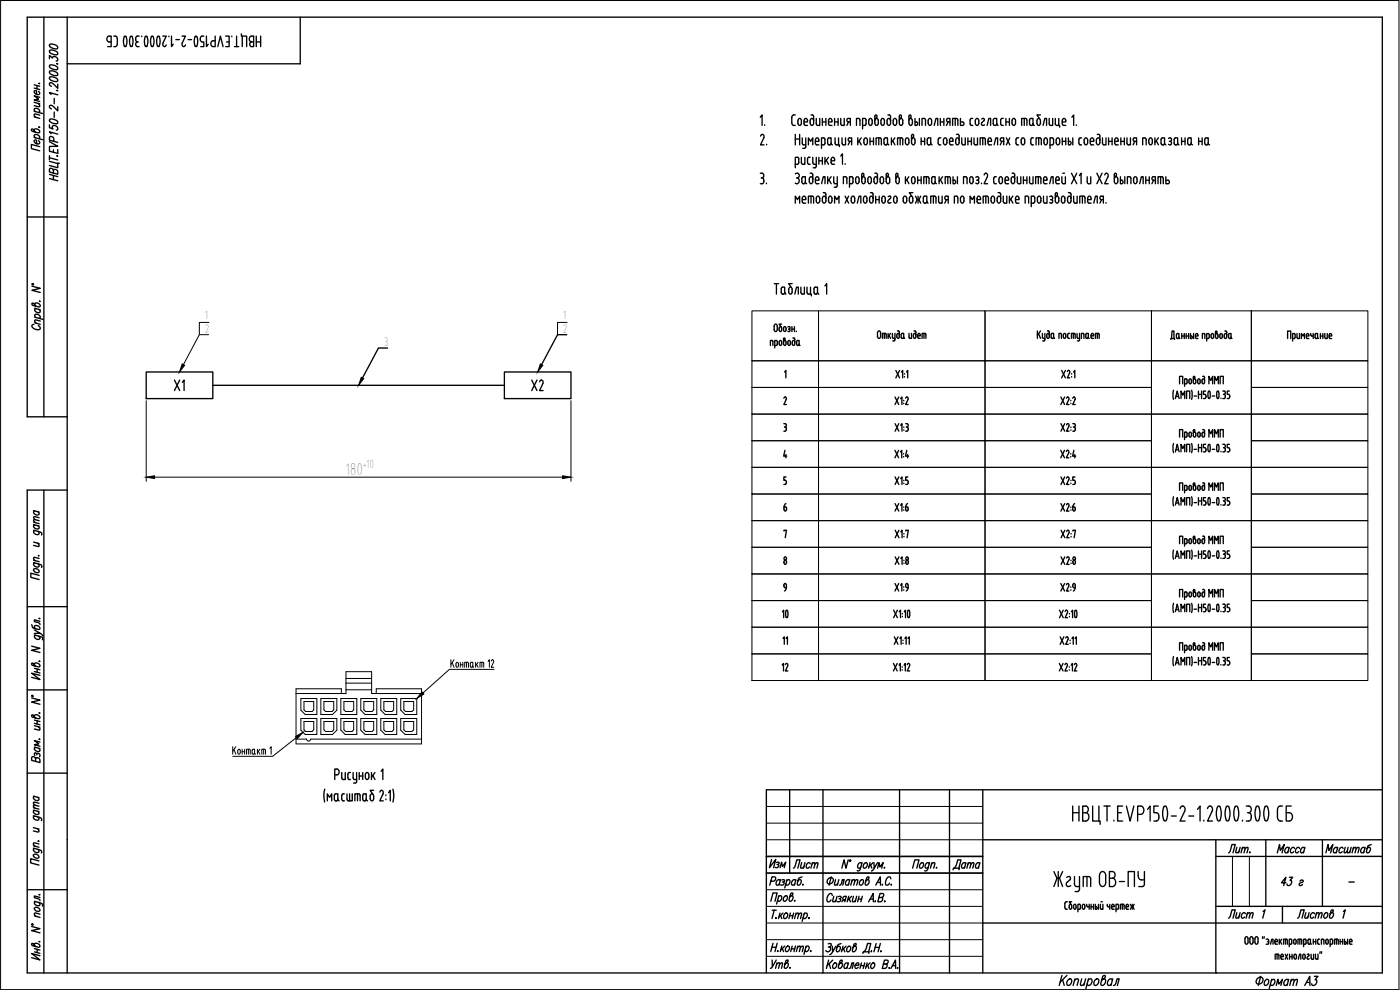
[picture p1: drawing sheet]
<svg xmlns="http://www.w3.org/2000/svg" width="420mm" height="297mm" viewBox="0 0 420 297" stroke-linecap="round" stroke-linejoin="round" font-family="sans-serif">
<defs><g id="words">
<text font-size="9.7" x="239.9" y="202.5" transform="rotate(-90 239.9 202.5)">1 2 3 4 5 6 7 8 9 10 11 12</text>
<text font-size="6.6" x="158.4" y="118.5">Х2</text>
<g font-size="6.2">
<text x="56.1" y="118.5" transform="rotate(-90 56.1 118.5)">X1</text>
<text x="284.7" y="262.1">Дата</text>
</g>
<g font-size="5.7">
<text x="367.6" y="257.2">Лит.</text>
<text x="382.1" y="257.2">Масса</text>
<text x="396.5" y="257.2">Масштаб</text>
<text x="229.7" y="261.4">Изм</text>
<text x="236.7" y="261.8">Лист</text>
<text x="383.5" y="267.1">43 г</text>
<text x="367.6" y="276.6">Лист 1</text>
<text x="388.1" y="276.6">Листов 1</text>
</g>
<text font-size="5.3" x="103.6" y="142.5">180</text>
<g font-size="3.8">
<text x="61.4" y="95.7">1</text>
<text x="168.9" y="95.7">1</text>
<text x="61.4" y="99.9">2</text>
<text x="168.9" y="99.9">2</text>
<text x="115.1" y="103.9">3</text>
</g>
<text font-size="3.7" x="108.8" y="140.3">+10</text>
<text font-size="2.6" x="403.6" y="266">-</text>
</g></defs>
<!-- layer: KONTUR -->
<path d="M.2 .2h419.7v296.7h-419.7z" fill="none" stroke="#000" stroke-width=".3"/>
<g fill="none" stroke="#000" stroke-width=".4">
<path d="M13.2 5.2v119.9M20.2 5.2v286.7M90.1 5.2v13.9h-69.9M8.2 65.1h12M20.2 125.1h-12v-119.9h406.7v286.7h-406.7v-144.9h12M13.2 147v144.9M8.2 182h12M8.2 207h12M8.2 232h12M237 237v25M247 237v54.9M270 237v54.9"/>
<path d="M285 237v54.9M294.9 237v54.9M414.9 237h-184.9v54.9M294.9 252h120M364.9 252v39.9M364.9 257h50M379.9 252v19.9M396.9 252v19.9M8.2 267h12M294.9 276.9h120M364.9 271.9h50M384.9 271.9v5"/>
</g>
<g fill="none" stroke="#000" stroke-width=".4">
<path d="M14.8 17.6v-1l1 .8v-.2a.88 .88 0 0 1 1.1 0 .88 .88 0 0 1 .2 1.1h-.2M15 19.5h.9a1.46 1.46 0 0 1 1.4 1.1l-.4 .3h-.6a1.46 1.46 0 0 1-1.5-1.1zM15 15.1h.9a1.43 1.43 0 0 1 1.4 1l-.4 .4-.6-.1a1.48 1.48 0 0 1-1.5-1.1zM15 13.3h.9a1.43 1.43 0 0 1 1.4 1.1l-.4 .3-.6-.1a1.48 1.48 0 0 1-1.5-1.1zM17.1 19.1l.2 .1zM33.4 12.6h-.7a.91 .91 0 0 1-.6-.9 .91 .91 0 0 1 .6-.9h.7v3.2h-1.1M34.2 10.8l.6 .1 .4 .7v1.9l-.4 .4-.6 .1M37.4 10.9l.2-.1a2.61 2.61 0 0 1 0 3.2 2.79 2.79 0 0 1-.2-3.1zM39.3 10.9l.1-.1a2.65 2.65 0 0 1 0 3.2 2.74 2.74 0 0 1-.1-3.1zM41.2 12.6h.3M41.2 12.6a.73 .73 0 0 0-.5 .7 .73 .73 0 0 0 .5 .7h.6M41.8 10.8a.92 .92 0 0 0-1.1 .7 .92 .92 0 0 0 .5 1.1"/>
<path d="M42.5 10.8v.2M43.7 10.9l.2-.1a2.65 2.65 0 0 1 0 3.2 2.74 2.74 0 0 1-.2-3.1zM46 11l-.3-.2a2.65 2.65 0 0 0 0 3.2l.3-.2M46 11l.2 1.4-.2 1.4M47.4 10.9l.1-.1a2.65 2.65 0 0 1 0 3.2 2.74 2.74 0 0 1-.1-3.1zM48.8 10.8h1.1l-1 2.1a.58 .58 0 0 0 .2 .9 .58 .58 0 0 0 .8-.3M50.7 10.8v.2M51.5 10.8v3.2l.5-.7M52.8 11.9h1M54.6 10.8h1.1l-1 2.1a.58 .58 0 0 0 .1 .9 .58 .58 0 0 0 .9-.3M56.5 11.9h1M58.7 10.9l.1-.1a2.65 2.65 0 0 1 0 3.2 2.74 2.74 0 0 1-.1-3.1z"/>
<path d="M61.2 10.8a.89 .89 0 0 0-1.1 .9 .89 .89 0 0 0 1.1 .9v1.4h-.9M62 10.8v3.2l.5-.7M64.6 10.8v3.2h-.7a.92 .92 0 0 1-.6-.9 .92 .92 0 0 1 .6-.9h.7M65.4 14l.8-3.2 .7 3.2M67.7 10.8h1.1v3.2h-1.1M68 12.6h.8M69.6 10.8v.2M70.3 14h1.4M71 10.8v3.2M72.4 10.1v.7h1.6v3.2M72.7 10.8v3.2M75 11.1l1.1-.3v3.2h-.6a.74 .74 0 0 1-.6-.7 .74 .74 0 0 1 .6-.7l-.6-.6z"/>
<path d="M75.5 12.6h.6M76.9 12.6h1.3M76.9 10.8v3.2M78.2 10.8v3.2M10.3 39.2a.87 .87 0 0 1 1-.5 .87 .87 0 0 1 .6 .9l-.4 .3-1.8-.5-.3-.6 .6 .1 .6 .7M10.3 35.1l1.6 .4M10.3 33.4l2.5 .7M10.3 30.7l1.6 .5M10.3 25.4l1.6 .5M10.3 26.4l1.6 .5M10.6 33.5l-.3-.7a.93 .93 0 0 1 1-.2 .93 .93 0 0 1 .5 1l-.2 .1M11.1 25.7v.9"/>
<path d="M11.5 31l.4 .6-.1 .4-1.5-.3M11.6 27.4l.3 .5a.87 .87 0 0 1-1 .5 .87 .87 0 0 1-.6-1l.7-.2v1.1M11.7 38.1l.2 .1zM11.7 25l.2 .1zM11.9 34.6l-1.5-.4-.1 .4 .4 .6M11.9 29.2l-1.6-.4 1.3 .9-1.3 .3 1.6 .4M14.8 37.4v.9l1.1 .4-.1-.1a.57 .57 0 0 1 .2-.9 .9 .9 0 0 1 1.1 .2 .9 .9 0 0 1 0 1.1h-.2M15 35.8l.9-.1a1.46 1.46 0 0 1 1.4 1.1l-.4 .4-.6-.1a1.46 1.46 0 0 1-1.5-1.1zM15 23.1h.9a1.46 1.46 0 0 1 1.4 1.1l-.4 .3-.6-.1a1.46 1.46 0 0 1-1.5-1.1zM15 21.3h.9a1.43 1.43 0 0 1 1.4 1.1l-.4 .3-.6-.1a1.48 1.48 0 0 1-1.5-1.1zM15.3 28.4l-.5-.6 2.5 .7M16.3 29.5v1.6"/>
<path d="M16.3 33.6v1.6M17.1 27.1l.2 .1zM17.3 32v1.3l-1.1-1.2-.9-.5a.55 .55 0 0 0-.5 .6 .55 .55 0 0 0 .6 .5M17.3 25.2v1.3l-1.1-1.2-.9-.5a.55 .55 0 0 0-.5 .6 .55 .55 0 0 0 .6 .5M228.2 35.2l.5-.7v3.1M229.5 37.5v.1M238.7 34.5h-.7l-.4 .8 .1 1.8 .3 .5h.7M239.6 35.7l.4-.2a1.34 1.34 0 0 1 .2 2.1h-.4l-.3-.4zM241.3 36.6h1v-.4a.55 .55 0 0 0-.5-.7 .55 .55 0 0 0-.5 .7l.1 1.2 .3 .2h.6M243.4 34.5l.6 .1 .2 .4M244.2 35v1.9M244.2 36.2a.55 .55 0 0 0-.5-.7 .55 .55 0 0 0-.6 .7v.7a.55 .55 0 0 0 .6 .7 .55 .55 0 0 0 .5-.7"/>
<path d="M245 35.5v1.6l.4 .5h.6v-2.1M246.8 35.5v2.1M246.8 36.6h1.1M247.9 35.5v2.1M248.6 36.6h1.1v-.4a.55 .55 0 0 0-.5-.7 .55 .55 0 0 0-.6 .7l.1 1.2 .3 .2h.7M250.5 36.6h1M250.5 35.5v2.1M251.5 35.5v2.1M252.3 35.5v1.6l.4 .5h.7v-2.1M254.7 36.6l-.6 1M255.2 36.6l-.9-.1-.2-.4 .2-.5 .9-.1v2.1M257 37.6v-2.1h.7l.3 .3 .1 1.8"/>
<path d="M258.9 37.6h.6l.4-.2v-1.3l-.2-.5-.8-.1v3.2M260.9 35.7l.3-.2a1.34 1.34 0 0 1 .2 2.1h-.4l-.2-.4zM262.8 35.7l.4-.6-.3-.6-.4 .4 .1 2a.54 .54 0 0 0 .5 .7 .54 .54 0 0 0 .5-.7v-.7a.55 .55 0 0 0-.5-.7 .55 .55 0 0 0-.5 .7M264.5 35.7l.4-.2a1.34 1.34 0 0 1 .2 2.1h-.4l-.3-.4zM266.5 34.5l.7 .2 .1 2.2a.55 .55 0 0 1-.6 .7 .55 .55 0 0 1-.5-.7v-.7a.55 .55 0 0 1 .5-.7 .55 .55 0 0 1 .6 .7M268.2 35.7l.4-.2a1.34 1.34 0 0 1 .2 2.1h-.4l-.3-.4zM270.1 35.7l.4-.6-.2-.6-.4 .4v2a.54 .54 0 0 0 .5 .7 .54 .54 0 0 0 .5-.7v-.7a.55 .55 0 0 0-.5-.7 .55 .55 0 0 0-.5 .7M273 35.7l.4-.6-.2-.6-.4 .4v2a.55 .55 0 0 0 .5 .7 .55 .55 0 0 0 .5-.7v-.7a.55 .55 0 0 0-.5-.7 .55 .55 0 0 0-.5 .7M274.6 35.5v2.1h.6l.1-.8-.7-.2M275.9 35.5v2.1M276.7 37.6v-2.1h.7l.3 .3 .1 1.8M279.6 36.2v.7"/>
<path d="M279.6 36.2a.55 .55 0 0 0-.5-.7 .55 .55 0 0 0-.5 .7l-.1 .7a.55 .55 0 0 0 .6 .7 .55 .55 0 0 0 .5-.7M280.4 37.6l.5-2.1h.5v2.1M282.2 36.6h1.1M282.2 35.5v2.1M283.3 35.5v2.1M284.6 36.6l-.6 1M285.1 36.6l-.8-.1-.2-.4 .2-.5 .8-.1v2.1M285.9 37.6v-2.1h1.2l.3 .3 .1 1.8M286.7 35.5v2.1M288.2 35.5v2.1h.9l.2-.5-.2-.4-.9-.1M291.9 35.5l-.6 .1-.2 .5 .1 1.3 .7 .2M292.9 35.7l.3-.2a1.34 1.34 0 0 1 .2 2.1h-.4l-.2-.4z"/>
<path d="M294.7 36.8l-.2 .5 .4 .3M295.1 35.5l-.5 .2M295.1 35.5l.3 .2v.4l-.7 .7M295.5 37.5l-.6 .1M296.2 37.6l.6-2.1h.5v2.1M298.3 35.6l.8-.1v1.6a.53 .53 0 0 1-.5 .5 .53 .53 0 0 1-.5-.5zM299.1 37.1l.4 .5M301.1 35.5l-.6 .1-.2 .5 .1 1.3 .7 .2M301.9 36.6h1M301.9 35.5v2.1M302.9 35.5v2.1M303.9 35.7l.4-.2a1.34 1.34 0 0 1 .2 2.1h-.4l-.3-.4z"/>
<path d="M306.6 37.6v-2.1h1.2l.3 .3 .1 1.8M307.4 35.5v2.1M309.2 35.6l.8-.1v1.6a.52 .52 0 0 1-.5 .5 .52 .52 0 0 1-.5-.5zM310 37.1l.4 .5M311.4 35.7l.3-.2a1.34 1.34 0 0 1 .2 2.1h-.4l-.3-.4zM312.3 34.5h-1.1l.8 1.1M313 37.6l.6-2.1h.5v2.1M314.9 35.5v1.6l.4 .5h.6v-2.1M316.7 35.5v1.6l.4 .5h.7v-2.1M317.8 37.6h.2v.6M318.8 36.6h1l.1-.4a.55 .55 0 0 0-.6-.7 .55 .55 0 0 0-.5 .7l.1 1.2 .3 .2M319.2 37.6h.6"/>
<path d="M321.7 35.2l.5-.7v3.1M323 37.5v.1M10.3 41.2l2.5 .7M10.6 41.3l-.3-.7a.93 .93 0 0 1 1-.1 .93 .93 0 0 1 .5 1l-.2 .1M11.6 42.2l.3 .7a.93 .93 0 0 1-1.1 .2 .93 .93 0 0 1-.4-1h.6v1M11.9 44l-2.5-.7v1.3l2.5 .7M14.8 44.2v1.2l2.5 .6v-1.1M14.8 42.5l2.5 1.4h-2.5M14.8 53.6l2.5 .6M14.8 52.3l2.5 .7M14.8 48.4l2.5 .7M14.8 47.3l2.5 .7"/>
<path d="M14.8 46.7v1.2M15.3 40.1l-.5-.5 2.5 .6M16 51.1l-.2-.4-.7-.2-.3 .3v.8l2.5 .7v-.8l-.4-.6h-.7l-.2 1M16 45v.7M16 52.6v1.3M16.2 42.4l-.2-1.1-.3-.3h-.7l-.2 1.1 2.5 .6M17.1 46.8h.2zM17.8 49l-.5-.1v1.4l-2.5-.6M228.2 52h.5a.73 .73 0 0 1 .5 .7 .73 .73 0 0 1-.5 .7M228.3 40.8a.59 .59 0 0 1 .8-.4 .59 .59 0 0 1 .1 1l-.9 2.1h1M228.4 53.4h.3M228.7 53.4a.93 .93 0 0 1 .5 1.1 .93 .93 0 0 1-1 .6"/>
<path d="M230 54.9v.2M230.1 43.3v.2M238.7 49.3h.6l.4-.3v-1.3l-.2-.4-.8-.1v3.1M238.7 40.3v3.2M238.7 41.7h1.3M238.7 52.1a.71 .71 0 0 1 1.1 .4 .71 .71 0 0 1-.7 .9M239.2 53.4a.84 .84 0 0 1 .7 1.1 .84 .84 0 0 1-1.2 .4M240 40.3v3.2M240.5 47.2l.1 1.8 .3 .3h.7v-2.1M240.6 53.5v1.1M240.7 53.5l.2-.4 .8-.1v1.6M240.7 54.6l.4 .5a.49 .49 0 0 0 .6-.5"/>
<path d="M240.8 41.4v1.8l.4 .3h.6M240.8 59.9h1v-.4a.55 .55 0 0 0-.5-.7 .55 .55 0 0 0-.5 .7v1.2l.4 .2 .6 .1M241.7 54.6l.4 .5M241.8 41.4v2.9l-.4 .2h-.5M242.6 43.5v-2.1l.7 1 .6-1v2.1M243.1 47.2l-.6 .1-.2 .4 .1 1.3 .7 .3M243.1 52l.8 .2v2.2a.55 .55 0 0 1-.5 .7 .55 .55 0 0 1-.5-.7v-.7a.55 .55 0 0 1 .5-.7 .55 .55 0 0 1 .5 .7M243.4 58.9v2.1M243.9 47.2l.1 1.8 .3 .3h.7M244.2 59.4v1.6M244.2 59.4l-.4-.5h-1.2v2.1M244.7 42.4h1.1v-.3a.55 .55 0 0 0-.6-.7 .55 .55 0 0 0-.5 .7l.1 1.1 .3 .3h.7"/>
<path d="M244.7 54.1h1.1v-.4a.55 .55 0 0 0-.6-.7 .55 .55 0 0 0-.5 .7l.1 1.2 .3 .2h.7M245 47.2l-.1 2.9-.3 .2h-.5M245.1 59l.4-.2a1.34 1.34 0 0 1 .2 2.1h-.4l-.3-.4zM245.8 47.2v2.1M245.8 48.2h1M246.5 43.5h.7l.3-.3 .1-1.3-.2-.5h-.9v3.1M246.5 55.1l.6-2.1h.5v2.1M246.8 47.2v2.1M246.8 59.5v.7M246.8 59.5a.55 .55 0 0 1 .5-.7 .55 .55 0 0 1 .6 .7M247.1 57.8l.6 .1 .2 .4M247.6 47.2v2.1"/>
<path d="M247.9 58.3v1.9M248 48.1l.6 1.2M248.4 53v2.1M248.6 47.2l-1 1.4M248.8 53.9l.6 1.2M248.8 59l.4-.2a1.34 1.34 0 0 1 .2 2.1h-.4l-.3-.4zM249.4 47.9l.1 1.1 .3 .3h.7M249.4 42.9a.53 .53 0 0 1-.5 .6 .53 .53 0 0 1-.5-.6v-1.3l.4-.2h.6v1.5l.4 .6M249.4 47.9a.55 .55 0 0 1 .6-.7 .55 .55 0 0 1 .5 .7M249.4 53l-1 1.4M250.2 53l.1 1.9 .3 .2h.7M250.5 47.9v.3h-1.1"/>
<path d="M250.6 41.4v1.5l.4 .6M251.3 53l-.1 2.9-.9 .3M251.7 41.4v2.1h-.7M251.7 43.5h.2v.5M252.3 46.8l.5-.6v3.1M252.7 41.4v1.5l.4 .6h.7v-2.1M253.1 55.1v-2.1h.7l.3 .3 .1 1.8M253.6 49.1v.2M253.6 58.9l1.1 2.1M254.7 58.9l-1.1 2.1M254.9 55.1h.7l.3-.2 .1-1.4-.2-.4-.9-.1v3.2M255.1 42.4l-.6 1.1"/>
<path d="M255.6 42.4l-.9-.1-.2-.4 .2-.5h.9v2.1M255.6 59l.4-.2a1.34 1.34 0 0 1 .2 2.1h-.4l-.3-.4zM256.9 53.2l.4-.2a1.34 1.34 0 0 1 .2 2.1h-.4l-.3-.4zM257.4 41.4v2.1M257.8 42.2l.7 1.3M258.5 41.4l-1.1 1.4M258.8 53.2l.5-.6-.3-.6-.4 .4v2a.54 .54 0 0 0 .5 .7 .54 .54 0 0 0 .6-.7v-.7a.55 .55 0 0 0-.6-.7 .55 .55 0 0 0-.5 .7M259.3 42.1v.7M259.3 42.1a.55 .55 0 0 1 .5-.7 .55 .55 0 0 1 .5 .7v.7a.55 .55 0 0 1-.5 .7 .55 .55 0 0 1-.5-.7M259.3 59l.4-.2a1.34 1.34 0 0 1 .2 2.1h-.4l-.3-.4zM260.6 53.2l.4-.2a1.34 1.34 0 0 1 .2 2.1h-.4l-.3-.4zM261.1 42.4h1"/>
<path d="M261.1 41.4v2.1M261.2 57.8l.8 .3v2.1a.55 .55 0 0 1-.5 .7 .55 .55 0 0 1-.5-.7v-.7a.55 .55 0 0 1 .5-.7 .55 .55 0 0 1 .5 .7M262.1 41.4v2.1M262.6 52l.7 .2v2.2a.55 .55 0 0 1-.5 .7 .55 .55 0 0 1-.5-.7v-.7a.55 .55 0 0 1 .5-.7 .55 .55 0 0 1 .5 .7M262.8 58.9v2.1M262.8 59.9h1.1M263.7 41.4v2.1M263.9 58.9v2.1M264.3 53.2l.4-.2a1.34 1.34 0 0 1 .2 2.1h-.5l-.2-.4zM264.5 41.9v1.6M264.5 41.9l-.4-.5h-1.2v2.1M264.8 59l.4-.2a1.34 1.34 0 0 1 .2 2.1h-.4l-.3-.4z"/>
<path d="M265.5 41.4h.9v1.5a.53 .53 0 0 1-.6 .6 .53 .53 0 0 1-.5-.6zM266.2 53.2l.4-.6-.3-.6-.3 .4v2a.54 .54 0 0 0 .5 .7 .54 .54 0 0 0 .5-.7v-.7a.55 .55 0 0 0-.5-.7 .55 .55 0 0 0-.5 .7M266.4 42.9l.3 .6M266.5 59a.43 .43 0 0 1 .7-.1 .43 .43 0 0 1 0 .6l-.6 .6a.53 .53 0 0 0 0 .8 .53 .53 0 0 0 .8-.1M267.5 41.4v2.1M267.9 42.2l.7 1.3M268.2 59.5v.7M268.2 59.5a.55 .55 0 0 1 .5-.7 .55 .55 0 0 1 .5 .7M268.6 41.4l-1.1 1.4M269.1 53.2l.4-.6-.3-.6-.4 .4v2a.55 .55 0 0 0 .6 .7 .55 .55 0 0 0 .5-.7v-.7a.55 .55 0 0 0-.5-.7 .55 .55 0 0 0-.6 .7M269.2 59.5v.7M269.4 43.5v-2.1h1.1l.4 .2v1.9"/>
<path d="M270.2 41.4v2.1M271.2 59l.4-.2a1.34 1.34 0 0 1 .2 2.1h-.4l-.3-.4zM271.7 53v2.1M271.9 41.6l.4-.2a1.34 1.34 0 0 1 .2 2h-.5l-.2-.4zM272.1 53.9l.7 1.2M272.8 53l-1.1 1.4M273.1 59l.3-.2a1.34 1.34 0 0 1 .2 2.1h-.4l-.2-.4zM273.7 53.2l.4-.2a1.34 1.34 0 0 1 .2 2.1h-.4l-.3-.4zM273.8 41.5l.4-.6-.3-.6-.3 .5v2a.54 .54 0 0 0 .5 .7 .54 .54 0 0 0 .5-.7v-.7a.55 .55 0 0 0-.5-.7 .55 .55 0 0 0-.5 .7M273.9 57.8h-1l.8 1.1M274.7 58.9l.6 1-.6 1.1M275.4 53v2.1"/>
<path d="M275.4 54.1h1M275.5 58.9v2.1M275.8 59.9l.5 1.1M276.3 58.9l-.5 1h-.5M276.4 42.4h1.1M276.4 41.4v2.1M276.4 53v2.1M277.2 55.1v-2.1h1.2l.4 .3v1.8M277.3 58.9h.9v1.5a.52 .52 0 0 1-.6 .6 .52 .52 0 0 1-.5-.6zM277.5 41.4v2.1M278 53v2.1M278.5 41.4h.8v1.5a.52 .52 0 0 1-.5 .6 .52 .52 0 0 1-.5-.6z"/>
<path d="M279.3 42.9l.4 .6M279.8 53.1l.8-.1v1.6a.52 .52 0 0 1-.5 .5 .52 .52 0 0 1-.5-.5zM280.1 58.9v2.1M280.6 54.6l.4 .5M281.7 58.9v1.5M281.8 53v2.1M282.2 53.9l.7 1.2M282.3 41.4h-.5l-.2 .5v1.3l.7 .3M282.7 58.9v2.1l-.8-.1-.2-.5M282.9 53l-1.1 1.4M283.3 41.6l.4-.2a1.34 1.34 0 0 1 .2 2h-.4l-.3-.4zM283.7 55.1v-2.1h1.2l.3 .3v1.8"/>
<path d="M284 59.9l-.5 1.1M284.4 53v2.1M284.6 59.9l-.9-.1-.2-.4 .2-.5h.9v2.1M285 42.4h1v-.3a.55 .55 0 0 0-.5-.7 .55 .55 0 0 0-.5 .7v1.1l.4 .3h.6M286 53v2.1h.4M286 54.1h.4M286.4 54.1l.4 .5-.4 .5M287.1 40.3l.7 .3 .1 2.2a.55 .55 0 0 1-.6 .7 .55 .55 0 0 1-.5-.7v-.7a.55 .55 0 0 1 .5-.7 .55 .55 0 0 1 .6 .7M287.3 53v2.1M288.4 59l.4-.2a1.34 1.34 0 0 1 .2 2.1h-.4l-.3-.4zM288.6 41.4v1.5l.4 .6h.7v-2.1M289.2 55.1v-2.1h.6l.4 .3v1.8"/>
<path d="M290.5 42.4h1M290.5 41.4v2.1M291.2 53.2l.3-.2a1.34 1.34 0 0 1 .2 2.1h-.4l-.2-.4zM291.5 41.4v2.1M292.3 41.4v1.5l.4 .6h.7v-2.1M292.8 53.2a.54 .54 0 0 1 .9 .1 .54 .54 0 0 1-.3 .8M293.1 54.1h.3M293.2 59.9h1.1v-.4a.55 .55 0 0 0-.5-.7 .55 .55 0 0 0-.6 .7l.1 1.2 .3 .2 .7 .1M293.4 54.1a.54 .54 0 0 1 .3 .8 .54 .54 0 0 1-.9 0M294.6 54.9v.2M294.9 41.4v2.1M295.3 52.5a.59 .59 0 0 1 .9-.4 .59 .59 0 0 1 .1 .9l-1 2.1h1.1"/>
<path d="M295.7 41.9v1.6M295.7 41.9l-.4-.5h-1.1v2.1M295.9 58.9v2.1M296.2 58.9h-1.1v2.1M296.3 58.9l.4 .5-.1 1.6M296.5 42.4h1.1v-.3a.55 .55 0 0 0-.6-.7 .55 .55 0 0 0-.5 .7l.1 1.1 .3 .3h.7M297.6 59l.4-.2a1.34 1.34 0 0 1 .2 2.1h-.4l-.3-.4zM298.3 43.5l.6-2.1h.5v2.1M299 53l-.6 .1-.2 .4 .1 1.4 .7 .2M299.5 57.8h.4M299.9 57.8l.4 .3v2.1a.55 .55 0 0 1-.5 .7 .55 .55 0 0 1-.5-.7v-.7a.55 .55 0 0 1 .5-.7 .55 .55 0 0 1 .5 .7M300 53.2l.3-.2a1.34 1.34 0 0 1 .2 2.1h-.4l-.3-.4z"/>
<path d="M300.7 42.4l-.5 1.1M301.1 58.9v1.5l.4 .5M301.2 42.4l-.8-.1-.2-.4 .2-.5h.8v2.1M301.6 54.1h1.1v-.4a.55 .55 0 0 0-.5-.7 .55 .55 0 0 0-.6 .7l.1 1.2 .3 .2h.7M302 41.4l1.1 2.1M302.2 58.9v2.1h-.7M302.9 58.9v2.1M303.1 41.4l-1.1 2.1M303.3 59.7l.7 1.3M303.7 52h.4M304 58.9l-1.1 1.3M304.1 52l.4 .2v2.2a.55 .55 0 0 1-.5 .7 .55 .55 0 0 1-.5-.7v-.7a.55 .55 0 0 1 .5-.7 .55 .55 0 0 1 .5 .7"/>
<path d="M304.8 59.9h1v-.4a.55 .55 0 0 0-.5-.7 .55 .55 0 0 0-.5 .7v1.2l.4 .2 .6 .1M305.3 53v1.6l.4 .5M305.7 41.4h-.6l-.2 .5 .1 1.3 .7 .3M306.4 53v2.1h-.7M306.6 41.6l.4-.2a1.34 1.34 0 0 1 .2 2h-.4l-.3-.4zM307.1 54.1h1.1M307.1 53v2.1M308.2 53v2.1M309 53v1.9l.4 .2h.6v-2.1M309.8 43.5h.3M309.8 41.4h.3M309.8 41.4l-.4 .5v1.3l.4 .3"/>
<path d="M310.8 55.1v-2.1h1.2l.3 .3 .1 1.8M310.9 43.5v-2.1h1.2l.4 .2v1.9M311.6 53v2.1M311.7 41.4v2.1M312.4 59.5v.7M312.4 59.5a.55 .55 0 0 0-.5-.7 .55 .55 0 0 0-.6 .7v.7a.55 .55 0 0 0 .6 .7 .55 .55 0 0 0 .5-.7M313.2 58.9v1.8l.4 .2 .6 .1v-2.1M313.2 54.1h1v-.4a.55 .55 0 0 0-.5-.7 .55 .55 0 0 0-.5 .7v1.2l.4 .2h.6M313.5 41.6l.3-.2a1.34 1.34 0 0 1 .2 2h-.4l-.3-.4zM315 59a.54 .54 0 0 1 .9 .1 .54 .54 0 0 1-.4 .8M315 55.1l.5-2.1h.6v2.1M315.1 43.5h.7l.3-.3 .1-1.3-.2-.5h-.9v3.1"/>
<path d="M315.3 59.9h.2M315.5 59.9a.54 .54 0 0 1 .4 .8 .54 .54 0 0 1-.9 .1M316.8 54.1h1.1v-.4a.55 .55 0 0 0-.5-.7 .55 .55 0 0 0-.6 .7l.1 1.2 .3 .2h.7M316.9 59l.4-.6-.2-.6-.4 .4v2a.54 .54 0 0 0 .5 .7 .54 .54 0 0 0 .6-.7v-.7a.55 .55 0 0 0-.6-.7 .55 .55 0 0 0-.5 .7M317.1 41.6l.4-.2a1.34 1.34 0 0 1 .2 2h-.4l-.3-.4zM318.7 53v1.9l.4 .2h.6v-2.1M318.7 59l.4-.2a1.34 1.34 0 0 1 .2 2.1h-.4l-.3-.4zM318.8 41.4v2.1M318.8 42.4h1M318.9 52h.6M319.8 41.4v2.1M320.6 41.4v2.1l.6-.1 .2-.7-.8-.3"/>
<path d="M320.6 57.8l.8 .3v2.1a.55 .55 0 0 1-.5 .7 .55 .55 0 0 1-.5-.7v-.7a.55 .55 0 0 1 .5-.7 .55 .55 0 0 1 .5 .7M321.6 52l1.5 3.1M322 41.4v2.1M322.2 58.9l.1 1.8 .3 .2 .7 .1v-2.1M323.1 52l-1.5 3.1M323.9 52.7l.6-.7v3.1M324.6 41.4h-.6l-.2 .5v1.3l.8 .3M324.8 58.9v2.1M325.5 41.6l.4-.2a1.34 1.34 0 0 1 .2 2h-.4l-.3-.4zM326.3 53v1.9l.4 .2h.6v-2.1M327.2 42.4h1.1v-.3a.55 .55 0 0 0-.6-.7 .55 .55 0 0 0-.5 .7l.2 1.3 .9 .1M327.5 59.5v.4h-1.1"/>
<path d="M327.5 59.5a.55 .55 0 0 0-.6-.7 .55 .55 0 0 0-.5 .7l.1 1.2 .3 .2 .7 .1M329.2 52l1.6 3.1M329.3 40.3l.6 .1 .2 .4M330.1 40.8v2a.55 .55 0 0 1-.5 .7 .55 .55 0 0 1-.6-.7v-.7a.55 .55 0 0 1 .6-.7 .55 .55 0 0 1 .5 .7M330.6 59.9l-.5 1.1M330.8 52l-1.6 3.1M330.9 41.4v1.5l.4 .6h.6v-2.1M331.1 59.9l-.8-.1-.2-.4 .2-.5h.8v2.1M331.5 52.5a.59 .59 0 0 1 .9-.4 .59 .59 0 0 1 .1 .9l-1 2.1h1.1M332.7 42.4h1.1M332.7 41.4v2.1M333.8 41.4v2.1"/>
<path d="M334.5 42.4h1.1v-.3a.55 .55 0 0 0-.5-.7 .55 .55 0 0 0-.6 .7l.2 1.3 .9 .1M334.7 53.2l.4-.6-.3-.6-.4 .4v2a.55 .55 0 0 0 .5 .7 .55 .55 0 0 0 .6-.7v-.7a.55 .55 0 0 0-.6-.7 .55 .55 0 0 0-.5 .7M336.3 53v2.1l.6-.1 .1-.7-.7-.2M336.4 42.4h1M336.4 41.4v2.1M337.4 41.4v2.1M337.6 53v2.1M338.2 41.4v1.5l.4 .6h.7v-2.1M338.3 55.1v-2.1h.7l.4 .3v1.8M340.4 53.2l.3-.2a1.34 1.34 0 0 1 .2 2.1h-.4l-.3-.4zM340.6 42.4l-.5 1.1M341.1 42.4l-.9-.1-.1-.4 .1-.5h.9v2.1"/>
<path d="M342 55.1l.6-2.1h.5v2.1M343.6 41.4h-.7v2.1M343.6 41.4l.4 .5v1.6M343.9 54.1h1M343.9 53v2.1M344.9 53v2.1M344.9 41.6l.4-.2a1.34 1.34 0 0 1 .2 2h-.4l-.3-.4zM346.2 54.1l-.5 1M346.6 41.4v2.1M346.8 54.1l-.9-.1-.2-.5 .2-.4 .9-.1v2.1M347 42.2l.7 1.3M347.5 55.1v-2.1h1.2l.4 .3v1.8"/>
<path d="M347.7 41.4l-1.1 1.4M348.3 53v2.1M348.6 41.4h.9v1.5a.52 .52 0 0 1-.5 .6 .52 .52 0 0 1-.6-.6zM349.5 42.9l.4 .6M349.9 53v2.1l.9-.1 .2-.4-.2-.5h-.9M350.7 41.5a.54 .54 0 0 1 .9 .1 .54 .54 0 0 1-.4 .8M350.9 42.4h.3M351.2 42.4a.53 .53 0 0 1 .3 .8 .53 .53 0 0 1-.8 .1M352.6 41.4h.8v1.5a.52 .52 0 0 1-.5 .6 .52 .52 0 0 1-.5-.6zM353.4 42.9l.4 .6M354.6 42.4h1.1M354.6 41.4v2.1"/>
<path d="M355.7 41.4v2.1M356.6 41.4h.9v1.5a.52 .52 0 0 1-.5 .6 .52 .52 0 0 1-.6-.6zM357.5 42.9l.4 .6M359.7 42.4h1.1M359.7 41.4v2.1M360.8 41.4v2.1M361.8 41.4h.8v1.5a.52 .52 0 0 1-.5 .6 .52 .52 0 0 1-.5-.6zM362.6 42.9l.4 .6M238.7 61v-2.1l.6 1 .7-1v2.1M246.8 60.2a.55 .55 0 0 0 .5 .7 .55 .55 0 0 0 .6-.7M250.5 61v-2.1l.6 1 .7-1v2.1M257.3 61l.5-2.1h.5v2.1"/>
<path d="M268.2 60.2a.55 .55 0 0 0 .5 .7 .55 .55 0 0 0 .5-.7M278.2 60.4l.3 .5M279.3 61v-2.1h1.2l.4 .2v1.9M286.4 61v-2.1h.7l.3 .2 .1 1.9M291.1 61v-2.1l.7 1 .6-1v2.1M307.7 61v-2.1h.6l.4 .2v1.9M309.5 61l.6-.1 .4-.2v-1.3l-.1-.5h-.9v3.1M324.1 61v-2.1h1.1l.4 .2v1.9M328.3 61l.5-2.1h.5v2.1M331.9 60.8v.2M9.6 85.8l2.5 .7-2.5 .6 2.5 .7M9.7 85.1l.3 .1v.3l-.3-.1z"/>
<path d="M10.2 97.3l-.3 .1a.64 .64 0 0 0-.3 .7 .64 .64 0 0 0 .6 .5l.9 .3 .9-.1a.71 .71 0 0 0-.5-1.1M10.4 91.4a.87 .87 0 0 1 1-.5 .87 .87 0 0 1 .7 1l-.5 .2-1.8-.5-.2-.6 .6 .1 .6 .8M10.4 96.9l1.7 .4M10.4 95.2l2.5 .6M10.4 92.5l1.7 .4M10.8 95.3l-.4-.8a.93 .93 0 0 1 1.1-.1 .93 .93 0 0 1 .5 1l-.3 .1M10.8 92.6l-.3 .1a.93 .93 0 0 0 .5 1 .93 .93 0 0 0 1.1-.1l-.4-.8M11.8 90.4h.3zM12.1 96.3l-1.6-.3-.1 .4 .5 .6M232.4 85.1h1.3M232.6 97.3h.4l.3 .6-.1 1.3-.4 .3-.5-.6zM233 85.1v3.2"/>
<path d="M234 98.1h.4l.2 .4-.1 .7-.3 .3-.4-.5zM234.6 97.2h-.8l.6 .9M234.7 86.2h.8v1.5a.52 .52 0 0 1-.5 .6 .52 .52 0 0 1-.5-.6zM235.3 98.1h.4l.2 .4v.7l-.4 .3-.4-.5zM235.5 87.7l.4 .5M236.5 98.1a.39 .39 0 0 1 .6 .1 .39 .39 0 0 1-.3 .5 .38 .38 0 0 1 .3 .6 .38 .38 0 0 1-.6 .1M236.6 98.7h.2M236.8 86.4l.4-.3a1.34 1.34 0 0 1 .2 2.1h-.4l-.3-.4zM237.7 98.7h.7M237.7 98v1.5M237.7 85.1h-1l.8 1.1M238.4 98v1.5"/>
<path d="M238.5 88.3l.5-2.1h.6v2.1M239 99.4v.1M240.4 86.2v1.8l.4 .2 .6 .1v-2.1M242.2 86.2l.1 1.8 .3 .2 .6 .1v-2.1M243.2 88.3h.3v.5M244.5 86.2h.8v1.5a.52 .52 0 0 1-.5 .6 .52 .52 0 0 1-.5-.6zM245.3 87.7l.4 .5M247.6 85.8l.5-.7v3.2M263.6 99.4h.5l.2 .5-.1 1.3-.4 .3-.5-.6zM269.3 99.3l.6 .2v1.5l-.2 .5h-.4l-.1-1.2 .5-.2 .2 .4M274.3 99.3h.4l.2 .4M274.9 99.7v1.3"/>
<path d="M311.3 99.3v2.2M312.3 99.3l-1 1.4M314.3 99.3l.6 .2v1.5l-.2 .5h-.4l-.1-1.2 .5-.2 .2 .4M367.6 99.3l.5 .2 .1 1.6-.2 .4h-.4l-.1-1.2 .5-.2 .2 .5M43.9 111.6h20v8h-20zM63.9 115.6h87.5M116.3 104.4h-2.7l-4.8 9M151.4 111.6h20v8h-20zM170.1 100.4h-2.8l-4.8 9M231.7 102.2h-.5v1.4M231.7 102.1l.3 .4M232 102.5v1.1"/>
<path d="M233 102.2h-.5v2.2M233 102.1l.3 .4M233.3 102.5v.8M233.3 103.3l-.2 .3h-.6M234 102.2h.4l.2 .4-.1 .8-.3 .2-.4-.4zM235.3 102.3l.3-.6-.3-.3a1.73 1.73 0 0 0-.1 1.7l.1 .5h.4l.2-1-.4-.5-.3 .5M236.6 102.2h.4l.2 .4v.8l-.4 .2-.3-.4zM238 101.4h.2M238.2 101.4l.3 .4M238.5 101.8v1.6l-.5 .2-.2-1.2 .5-.2 .2 .4M239.1 103.3l.3 .3h.3l.1-.3 .3 .3M239.1 102.5v.8"/>
<path d="M239.4 102.2h.4v1.1M239.4 102.1l-.3 .4M264.8 101.5v-1.5l1.1 .2 .1 1.3M265.4 100v1.5M266.5 100v1.5M266.8 100.7l.5 .8M267.3 100l-.8 1M267.8 100l.1 1.3 .7 .2M268.6 100v2.1l-.7 .2M268.6 119.1l1.1 2.3M268.8 111.1l1.2 2.3M269.7 119.1l-1.1 2.3"/>
<path d="M270 111.1l-1.2 2.3M270.3 119.6l.4-.5v2.3M270.5 111.6l.4-.5v2.3M270.6 100.1l.6-.1v1.3l-.3 .2h-.3l-.1-.3zM271.2 101.2l.3 .3M271.5 112.1v.2M271.5 113v.1M271.8 119.5a.43 .43 0 0 1 .6-.3 .43 .43 0 0 1 .1 .7l-.7 1.5h.7M272 111.6l.4-.5v2.3M272.8 100v1.2l.3 .3h.4v-1.5M274.9 100.5l-.2-.4h-.4l-.2 .9 .4 .5 .4-.5M275.4 100.8h.8l-.2-.7-.5 .2-.1 .9 .2 .3h.6"/>
<path d="M276.7 101.5v-1.5l1 .1 .2 1.4M277.3 100v1.5M311.7 100.1l.6 1.4M312.8 100l.1 1.3 .7 .2M313.6 100v2.1l-.7 .2M315.6 100.1l.6-.1v1.3l-.3 .2h-.3l-.1-.3zM316.2 101.2l.3 .3M317.8 101.5v-1.5l.7 .2v1.3M318.4 119.1l1.1 2.3M318.6 111.1l1.1 2.3M319.3 100.1h.4l.2 .4-.1 .8-.3 .2-.4-.5zM319.5 119.1l-1.1 2.3"/>
<path d="M319.7 111.1l-1.1 2.3M320.1 119.5a.42 .42 0 0 1 .6-.3 .42 .42 0 0 1 .1 .7l-.7 1.5h.7M320.3 111.5a.42 .42 0 0 1 .6-.3 .42 .42 0 0 1 .1 .7M320.7 101.5h.3M320.7 100h.3M320.7 100l-.2 .2-.1 1 .3 .3M321 111.9l-.7 1.5h.8M321.6 101.5v-1.5l1 .2 .1 1.3M321.6 112.1v.2M321.6 113v.1M321.9 119.5a.42 .42 0 0 1 .7-.3 .42 .42 0 0 1 0 .7l-.7 1.5h.8M322.1 100v1.5"/>
<path d="M322.2 111.6l.4-.5v2.3M323.2 100l.1 1.3 .7 .2M324 100l-.1 2.1-.6 .2M324.5 101.5v-1.5l.8 .2v1.3M326 100.1l.6-.1v1.2l-.3 .3-.4-.2zM326.6 101.2l.3 .3M327.4 100.8h.8l-.2-.7-.5 .2v.9l.1 .3h.6M328.8 101.5v-1.5l1.1 .2v1.3M329.3 100v1.5M351.4 101.8v-.2h1.1v.2M351.6 101.6l.2-2.3h.5v2.3M352.2 117.1l-.2 1.4 .2 1.3"/>
<path d="M352.7 119.6l.6-2.3 .6 2.3M352.9 119h.8M353.2 100.1h.6v1.3l-.3 .2-.4-.2zM353.8 101.2l.3 .4M354 115.2v-2.3h.9v2.3M354.4 119.6v-2.3l.6 1.3 .6-1.3v2.3M354.7 100.1v1.5M354.7 100.8h.7M355.4 100.1v1.5M355.5 115.2h.5M356 113.7h-.5v2.2M356 100.8h.7"/>
<path d="M356 100.1v1.5M356 113.7l.3 .3-.1 1-.2 .2M356.1 119.6v-2.3h1v2.3M356.7 100.1v1.5M357 113.7h.4l.2 .5-.1 .7-.3 .3-.4-.5zM357.3 100.1v1.5l.4-.1 .1-.5-.5-.2M357.6 117.1l.2 1.4-.2 1.3M358.2 100.1v1.5M358.4 118.8h.7M358.5 113.4l-.2 .4M358.5 113.4l.1-.3-.3-.2a1.75 1.75 0 0 0-.2 1.8l.2 .4h.4l.2-.9-.4-.5-.4 .5M358.8 100.8h.7l-.1-.7-.6 .2v.9l.1 .3 .6 .1"/>
<path d="M359.6 113.7h.4l.2 .5-.1 .7-.3 .3-.4-.5zM359.7 117.3v2.3M359.7 118.3h.9M360.6 117.3v2.3M360.9 112.9h.3M361.2 112.9l.3 .2v1.6l-.2 .4h-.4l-.1-1.2 .5-.2 .2 .5M361.6 100.4v1.2M361.6 100.4l-.1-.3h-.7v1.5M361.8 117.3h-.6v1a.64 .64 0 0 1 .7 .7 .64 .64 0 0 1-.7 .6M362.2 101.6l.7-.2-.1-1.3h-.6v2.2M362.8 117.4a1.49 1.49 0 0 1 .2 2.1 1.49 1.49 0 0 1-.2-2.1zM362.8 115.2v-2.3l.6 1.3 .5-1.3v2.3"/>
<path d="M363.8 118.8h.8M364.2 100.6v.5M364.2 100.6l-.2-.5h-.3l-.2 1 .3 .5 .4-.5M364.5 115.2v-2.3l.6 1.3 .5-1.3v2.3M364.9 100.2l.3-.5-.2-.4a1.74 1.74 0 0 0-.2 1.8l.4 .5 .3-.5-.2-1h-.3l-.2 .5M365.4 117.4a1.49 1.49 0 0 1 .2 2.1 1.49 1.49 0 0 1-.2-2.1zM366.2 115.2v-2.3h.9v2.3M366.3 100.1h.4l.1 .5v.7l-.3 .3-.4-.5zM366.4 119.5v.1M367 117.3l.7 .3v.5l-.3 .2M367.2 118.3h.2M367.4 118.3a.66 .66 0 0 1 .3 .8 .66 .66 0 0 1-.7 .5"/>
<path d="M368.9 100.1h.6v1.1l-.3 .4-.4-.2zM369 117.3h-.7v1a.64 .64 0 0 1 .8 .7 .64 .64 0 0 1-.8 .6M369.5 101.2l.2 .4M386.4 101.6v-2.3h1v2.3M387.9 101.6l.7-.2-.1-1.3h-.6v2.2M389.2 100.1l.1 1.3 .7 .2v-1.5M390.6 101.6v-1.5l.4 .7 .5-.7v1.5M392.8 100.6v.2h-.8M392.8 100.6l-.4-.5-.4 .5 .2 .9 .6 .1M393.4 100.1l.1 .7h.6M394.1 100.1v1.5M394.8 100.1h.6v1.1l-.3 .4-.3-.1-.1-.3z"/>
<path d="M395.4 101.2l.3 .4M396.3 100.8h.7M396.3 100.1v1.5M397 100.1v1.5M397.6 100.1v1.3l.7 .2v-1.5M398.9 100.6v.6M398.9 101.2l.1 .3 .6 .1M398.9 100.6l.4-.5 .3 .5M399.6 100.6v.2h-.7M268.6 135.1l1.1 2.3M268.6 127.1l1.1 2.3M269.7 135.1l-1.1 2.3"/>
<path d="M269.7 127.1l-1.1 2.3M270.3 135.6l.3-.5v2.3M270.3 127.6l.4-.5v2.3M271.2 136.1v.1M271.2 137v.1M271.2 120.1v.1M271.2 121v.1M271.3 128.1v.1M271.3 129v.1M271.8 127.1l.7 .3v.5l-.3 .2a.66 .66 0 0 1 .4 .8 .66 .66 0 0 1-.8 .5M272 128.1h.2M272.1 135.1l-.3 1.8h.9"/>
<path d="M272.4 136.4v1M318.3 135.1l1.2 2.3M318.4 127.1l1.1 2.3M319.5 135.1l-1.2 2.3M319.5 127.1l-1.1 2.3M320 135.5a.43 .43 0 0 1 .7-.3 .43 .43 0 0 1 0 .7l-.7 1.5h.8M320.1 127.5a.43 .43 0 0 1 .6-.3 .43 .43 0 0 1 .1 .7M320.8 127.9l-.7 1.5h.7M321.3 136.1v.1M321.3 137v.1M321.4 120.1v.1M321.4 121v.1"/>
<path d="M321.4 128.1v.1M321.4 129v.1M322 127.1l.5 .1 .2 .4-.2 .4-.4 .1M322.3 135.1l-.4 1.8h.9M322.3 128.1a.66 .66 0 0 1 .4 .8 .66 .66 0 0 1-.7 .5M322.6 136.4v1M352.2 133.1l-.2 1.3 .2 1.4M352.7 135.6l.6-2.3 .6 2.3M352.9 134.9h.8M354 131.2v-2.3h.9v2.3M354.4 135.6v-2.3l.6 1.3 .6-1.3v2.3M355.5 131.2h.5"/>
<path d="M356 129.7h-.5v2.2M356 129.7l.3 .3-.1 1-.2 .1M356.1 135.6v-2.3h1v2.3M357 129.7h.4l.2 .4-.1 .8-.3 .3-.4-.5zM357.6 133.1l.2 1.3-.2 1.4M358.4 134.8h.7M358.5 129.4l-.2 .3M358.5 129.4l.1-.3-.3-.2a1.75 1.75 0 0 0-.2 1.8l.2 .4h.4l.2-1-.4-.5-.4 .5M359.6 129.7h.4l.2 .4-.1 .8-.3 .3-.4-.5zM359.7 133.3v2.3M359.7 134.3h.9M360.6 133.3v2.3"/>
<path d="M360.9 128.9h.3M361.2 128.9l.3 .2v1.6l-.2 .4h-.4l-.1-1.2 .5-.2 .2 .4M361.8 133.3h-.6v1a.64 .64 0 0 1 .7 .6 .64 .64 0 0 1-.7 .7M362.8 133.3a1.48 1.48 0 0 1 .2 2.2 1.47 1.47 0 0 1-.2-2.2zM362.8 131.2v-2.3l.6 1.3 .5-1.3v2.3M363.8 134.8h.8M364.5 131.2v-2.3l.6 1.3 .5-1.3v2.3M365.4 133.3a1.48 1.48 0 0 1 .2 2.2 1.47 1.47 0 0 1-.2-2.2zM366.2 131.2v-2.3h.9v2.3M366.4 135.4v.2M367 133.3l.7 .3v.5l-.3 .2M367.2 134.3h.2"/>
<path d="M367.4 134.3a.66 .66 0 0 1 .3 .8 .66 .66 0 0 1-.7 .5M369 133.3h-.7v1a.64 .64 0 0 1 .8 .6 .64 .64 0 0 1-.8 .7M10.1 159.1l2.2 .7 .3 .3-.1 .4M10.1 157.4l1.6 .4M10.1 156.7l1.6 .4M10.1 153.2l1.6 .4M10.4 159.2l-.2 .1a.92 .92 0 0 0 .4 1 .92 .92 0 0 0 1.1-.1l-.3-.8M10.4 157.5l-.2 .1a.94 .94 0 0 0 .5 1 .94 .94 0 0 0 1-.1l-.3-.8M10.4 153.3l-.2 .1a.94 .94 0 0 0 .5 1 .94 .94 0 0 0 1-.1l-.3-.7M11.7 156.2l-1.5-.3-.1 .3 .5 .6M11.7 155.3l-1.5-.3-.1 .3 .5 .6M268.6 151.1l1.1 2.2"/>
<path d="M268.6 143.1l1.1 2.2M268.7 159.1l1.1 2.2M269.7 151.1l-1.1 2.2M269.7 143.1l-1.1 2.2M269.8 159.1l-1.1 2.2M270.3 151.6l.4-.5v2.2M270.3 143.6l.4-.5v2.2M270.4 159.6l.3-.5v2.2M271.2 152.1v.1M271.2 153v.1M271.3 144.1v.1M271.3 145v.1"/>
<path d="M271.8 152.1a.65 .65 0 0 1 .8 .4 .65 .65 0 0 1-.4 .8l-.3-.2zM271.8 159.3v-.2h.8l-.4 2.2M272.2 144.1a.66 .66 0 0 1 .4 .8 .66 .66 0 0 1-.8 .4M272.4 151.1l-.4 .4-.2 .6M272.5 143.1h-.7v1h.4M318.4 151.1l1.1 2.2M318.4 143.1l1.1 2.3M318.4 159.1l1.2 2.2M319.5 151.1l-1.1 2.2M319.5 143.1l-1.1 2.3M319.6 159.1l-1.2 2.2M320.1 143.5a.43 .43 0 0 1 .6-.3 .43 .43 0 0 1 .1 .7"/>
<path d="M320.1 151.5a.42 .42 0 0 1 .6-.3 .42 .42 0 0 1 .1 .7l-.7 1.4h.7M320.1 159.5a.42 .42 0 0 1 .7-.3 .42 .42 0 0 1 0 .7l-.7 1.4h.8M320.8 143.9l-.7 1.5h.7M321.4 152.1v.1M321.4 153v.1M321.4 144.1v.1M321.4 145v.1M321.9 152.1a.65 .65 0 0 1 .8 .4 .65 .65 0 0 1-.4 .8l-.3-.2zM322 159.3v-.2h.7l-.3 2.2M322.5 151.1l-.4 .4-.1 .6M322.6 143.1h-.6v1a.65 .65 0 0 1 .7 .5 .65 .65 0 0 1-.4 .7l-.3 .1M352.2 149l-.2 1.4 .2 1.4"/>
<path d="M352.7 151.5l.6-2.2 .6 2.2M352.9 150.9h.8M354 147.1v-2.2h.9v2.2M354.4 151.5v-2.2l.6 1.3 .6-1.3v2.2M355.5 147.1h.5M356 145.6h-.5v2.3M356 145.6l.3 .4-.1 1-.2 .1M356.1 151.5v-2.2h1v2.2M357 145.7h.4l.2 .4-.1 .8-.3 .2-.4-.5zM357.6 149l.2 1.4-.2 1.4M358.4 150.8h.7M358.5 145.4l-.2 .3"/>
<path d="M358.5 145.4l.1-.4-.3-.1a1.75 1.75 0 0 0-.2 1.7l.2 .5h.4l.2-1-.4-.5-.4 .5M359.6 145.7h.4l.2 .4-.1 .8-.3 .2-.4-.5zM359.7 149.3v2.2M359.7 150.3h.9M360.6 149.3v2.2M360.9 144.9h.3M361.2 144.9l.3 .2v1.5l-.2 .5h-.4l-.1-1.2 .5-.2 .2 .4M361.8 149.3h-.6v1a.64 .64 0 0 1 .7 .6 .64 .64 0 0 1-.7 .6M362.8 149.3a1.49 1.49 0 0 1 .2 2.2 1.49 1.49 0 0 1-.2-2.2zM362.8 147.1v-2.2l.6 1.2 .5-1.2v2.2M363.8 150.8h.8M364.5 147.1v-2.2l.6 1.2 .5-1.2v2.2"/>
<path d="M365.4 149.3a1.49 1.49 0 0 1 .2 2.2 1.49 1.49 0 0 1-.2-2.2zM366.2 147.1v-2.2h.9v2.2M366.4 151.4v.1M367 149.3l.7 .2v.6l-.3 .2M367.2 150.3h.2M367.4 150.3a.66 .66 0 0 1 .3 .8 .66 .66 0 0 1-.7 .4M369 149.3h-.7v1a.64 .64 0 0 1 .8 .6 .64 .64 0 0 1-.8 .6M10.1 168.8l2.2 .7 .3 .3-.1 .5M10.1 168.1l1.6 .4M10.1 162.7l1.6 .4M10.2 170.7a.94 .94 0 0 1 1 0 .94 .94 0 0 1 .4 1 .94 .94 0 0 1-1 0 .94 .94 0 0 1-.4-1zM10.4 168.9l-.2 .1a.92 .92 0 0 0 .4 1 .92 .92 0 0 0 1.1-.1l-.3-.7"/>
<path d="M11.3 163l.4 .5-.1 .5-1.5-.4M11.5 166.7l.2 .1zM11.7 172.6l-2.5-.6v1.2l2.5 .7M11.7 167.6l-1.5-.4-.1 .4 .5 .6M268.6 175.1l1.1 2.2M268.7 167.1l1.1 2.2M269.7 175.1l-1.1 2.2M269.8 167.1l-1.1 2.2M270.3 175.6l.4-.5v2.2M270.4 167.6l.3-.5v2.2M271.2 176.1v.1M271.2 176.9v.2"/>
<path d="M271.3 160.1v.1M271.3 161v.1M271.3 168.1v.1M271.3 169v.1M272 168.1a.56 .56 0 0 1 .6 .6 .56 .56 0 0 1-.6 .6l-.2-.5zM272.2 176.3h.3M272.2 176.3a.61 .61 0 0 1-.4-.6 .61 .61 0 0 1 .6-.6l.1 1.5-.5 .7M318.4 175.1l1.1 2.2M318.4 167.1l1.2 2.2M319.5 175.1l-1.1 2.2M319.6 167.1l-1.2 2.2M320.1 175.5a.42 .42 0 0 1 .6-.3 .42 .42 0 0 1 .1 .6l-.7 1.5h.7"/>
<path d="M320.1 167.5a.42 .42 0 0 1 .7-.3 .42 .42 0 0 1 0 .6l-.7 1.5h.8M321.4 176.1v.1M321.4 177v.1M321.4 160.1v.1M321.4 161v.1M321.4 168.1v.1M321.4 169v.1M322.2 168.1a.56 .56 0 0 1 .6 .6 .56 .56 0 0 1-.6 .6l-.2-.7zM322.7 176.3a.66 .66 0 0 1-.8-.4 .66 .66 0 0 1 .4-.8 1.6 1.6 0 0 1-.2 2.2M352.2 165l-.2 1.4 .2 1.4M352.7 167.5l.6-2.2 .6 2.2M352.9 166.9h.8"/>
<path d="M354 163.1v-2.2h.9v2.2M354 179.1v-2.2h.9v2.2M354.4 167.5v-2.2l.6 1.2 .6-1.2v2.2M355.5 163.1h.5M355.5 179.1h.5M356 161.6h-.5v2.3M356 177.6h-.5v2.3M356 161.6l.3 .4-.1 .9-.2 .2M356 177.6l.3 .4-.1 .9-.2 .2M356.1 167.5v-2.2h1v2.2M357 161.7h.4l.2 .4-.1 .8-.3 .2-.4-.5zM357 177.7h.4l.2 .4-.1 .8-.3 .2-.4-.5z"/>
<path d="M357.6 165l.2 1.4-.2 1.4M358.1 177.2l.1 1.7 .5 .1 .1-1.1-.5-.2-.2 .4M358.1 177.2l.4-.3v.5M358.4 166.8h.7M358.5 161.4l-.2 .3M358.5 177.4l-.2 .3M358.5 161.4l.1-.4-.3-.1a1.75 1.75 0 0 0-.2 1.7l.2 .5h.4l.2-1-.4-.5-.4 .5M359.6 161.7h.4l.2 .4-.1 .8-.3 .2-.4-.5zM359.6 177.7h.4l.2 .4-.1 .8-.3 .2-.4-.5zM359.7 165.3v2.2M359.7 166.3h.9M360.6 165.3v2.2"/>
<path d="M360.9 160.9h.3M360.9 176.9h.3M361.2 160.9l.3 .2v1.5l-.2 .5h-.4l-.1-1.2 .5-.2 .2 .4M361.2 176.9l.3 .2v1.5l-.2 .4h-.4l-.1-1.1 .5-.2 .2 .4M361.8 165.3h-.6v1a.64 .64 0 0 1 .7 .6 .64 .64 0 0 1-.7 .6M362.8 165.3a1.49 1.49 0 0 1 .2 2.2 1.49 1.49 0 0 1-.2-2.2zM362.8 163.1v-2.2l.6 1.2 .5-1.2v2.2M362.8 179.1v-2.2l.6 1.2 .5-1.2v2.2M363.8 166.8h.8M364.5 163.1v-2.2l.6 1.2 .5-1.2v2.2M364.5 179.1v-2.2l.6 1.2 .5-1.2v2.2M365.4 165.3a1.49 1.49 0 0 1 .2 2.2 1.49 1.49 0 0 1-.2-2.2z"/>
<path d="M366.2 163.1v-2.2h.9v2.2M366.2 179.1v-2.2h.9v2.2M366.4 167.4v.1M367 165.3l.7 .2v.5l-.3 .3M367.2 166.3h.2M367.4 166.3a.66 .66 0 0 1 .3 .8 .66 .66 0 0 1-.7 .4M369 165.3h-.7v1a.64 .64 0 0 1 .8 .6 .64 .64 0 0 1-.8 .6M9.5 193.9l2.5 .6-2.5 .6 2.5 .7M9.5 187.4l.3 .9 1.9 .5a.82 .82 0 0 0 0-1 .82 .82 0 0 0-1-.1l-.4 .2 .4 .7M10.3 199.4a.87 .87 0 0 1 1-.5 .87 .87 0 0 1 .7 1l-.5 .2-1.8-.5-.2-.6 .6 .1 .6 .8M10.3 190.5l2.3 .7 .2 .3-.1 .5M10.3 189l1.7 1-1.7 .1"/>
<path d="M10.7 190.6l-.1 .1a.82 .82 0 0 0 0 1 .82 .82 0 0 0 1 .1l.4-.2-.4-.7M11.7 198.4l.3 .1zM11.7 185.5l.3 .1zM12 190l.8 .8M12 186.4l-1.7-.4v.5l1.2 .3 .5 .6M268.1 199.1l1.2 2.2M268.2 183.1l1.1 2.2M268.4 191.1l1.1 2.2M269.3 199.1l-1.2 2.2M269.3 183.1l-1.1 2.2M269.5 191.1l-1.1 2.2M269.8 199.6l.4-.5v2.2"/>
<path d="M269.9 183.6l.4-.5v2.2M270.1 191.6l.3-.5v2.2M270.8 184.1v.1M270.8 185v.1M271 192.1v.1M271 192.9v.2M271.3 199.6l.4-.5v2.2M271.4 183.6l.3-.5v2.2M271.6 191.6l.3-.5v2.2M272.3 199.4a.43 .43 0 0 1 .6-.3 .43 .43 0 0 1 .1 .7l-.7 1.5h.7M272.5 191.6l.4-.5v2.2M272.6 183.1a1.49 1.49 0 0 1 .2 2.2 1.49 1.49 0 0 1-.2-2.2z"/>
<path d="M317.9 199.1l1.1 2.2M318 183.1l1.1 2.2M318.2 191.1l1.1 2.2M319 199.1l-1.1 2.2M319.1 183.1l-1.1 2.2M319.3 191.1l-1.1 2.2M319.6 199.4a.43 .43 0 0 1 .6-.3 .43 .43 0 0 1 .1 .7l-.7 1.5h.7M319.8 191.4a.43 .43 0 0 1 .7-.3 .43 .43 0 0 1 0 .7l-.7 1.5h.8M320 183.1l.4 .6-.7 1.6h.7M320 183.1l-.3 .4M321 184.1v.1M321 185v.1"/>
<path d="M321.2 192.1v.1M321.2 193v.1M321.5 199.6l.3-.5v2.2M321.5 183.6l.4-.5v2.2M321.7 191.6l.4-.5v2.2M322.4 199.4a.42 .42 0 0 1 .6-.3 .42 .42 0 0 1 .1 .7l-.7 1.5h.8M322.7 191.6l.3-.5v2.2M323 183.2l-.1-.1a1.47 1.47 0 0 0-.2 2.2l.3-.1M323 183.2l.2 .8-.2 1.2M352.2 181l-.2 1.4 .2 1.4M352.2 197l-.2 1.4 .2 1.4M352.7 183.5l.6-2.2 .6 2.2"/>
<path d="M352.7 199.5l.6-2.2 .6 2.2M352.9 182.9h.8M352.9 198.9h.8M354 195.1v-2.2h.9v2.2M354.4 183.5v-2.2l.6 1.2 .6-1.2v2.2M354.4 199.5v-2.2l.6 1.2 .6-1.2v2.2M355.5 195.1h.5M356 193.6h-.5v2.3M356 193.6l.3 .4-.1 .9-.2 .2M356.1 183.5v-2.2h1v2.2M356.1 199.5v-2.2h1v2.2M357 193.7h.4l.2 .4-.1 .8-.3 .2-.4-.5z"/>
<path d="M357.6 181l.2 1.4-.2 1.4M357.6 197l.2 1.4-.2 1.4M358.1 193.2l.1 1.7 .5 .1 .1-1.2-.5-.1-.2 .4M358.1 193.2l.4-.3v.5M358.4 182.8h.7M358.4 198.8h.7M358.5 193.4l-.2 .3M359.6 193.7h.4l.2 .4-.1 .8-.3 .2-.4-.5zM359.7 181.3v2.2M359.7 197.3v2.2M359.7 182.3h.9M359.7 198.3h.9"/>
<path d="M360.6 181.3v2.2M360.6 197.3v2.2M360.9 192.9h.3M361.2 192.8l.3 .2v1.6l-.2 .4h-.4l-.1-1.2 .5-.1 .2 .4M361.6 182.3a.66 .66 0 0 1 .3 .8 .66 .66 0 0 1-.7 .4M361.6 198.3l.3 .2v.5M361.8 181.3h-.6v1h.3M361.8 197.3h-.6v1h.3M361.9 199l-.2 .4-.5 .1M362.8 181.3a1.49 1.49 0 0 1 .2 2.2 1.49 1.49 0 0 1-.2-2.2zM362.8 197.3a1.49 1.49 0 0 1 .2 2.2 1.49 1.49 0 0 1-.2-2.2zM362.8 195.1v-2.2l.6 1.2 .5-1.2v2.2"/>
<path d="M363.8 182.8h.8M363.8 198.8h.8M364.5 195.1v-2.2l.6 1.2 .5-1.2v2.2M365.4 181.3a1.49 1.49 0 0 1 .2 2.2 1.49 1.49 0 0 1-.2-2.2zM365.4 197.3a1.49 1.49 0 0 1 .2 2.2 1.49 1.49 0 0 1-.2-2.2zM366.2 195.1v-2.2h.9v2.2M366.4 183.4v.1M366.4 199.4v.1M367 181.3l.7 .2v.5l-.3 .3a.66 .66 0 0 1 .3 .8 .66 .66 0 0 1-.7 .4M367 197.3h.6l.1 .5-.1 .4-.4 .1M367.2 182.3h.2M367.4 198.3l.3 .2v.5"/>
<path d="M367.7 199l-.1 .4-.6 .1M368.7 182.3a.66 .66 0 0 1 .3 .8 .66 .66 0 0 1-.7 .4M368.7 198.3l.3 .2v.5M369 181.3h-.7v1h.4M369 197.3h-.7v1h.4M369.1 199l-.2 .4-.6 .1M9.5 209.4l2.5 .7-2.5 .5 2.5 .7M9.6 208.7l.3 .1v.2l-.3-.1zM10.3 215a.88 .88 0 0 1 1-.5 .88 .88 0 0 1 .7 .9l-.5 .3-1.8-.5-.2-.6h.6l.6 .8M10.3 217.7l1.7 .5M10.3 216l1.7 .5M10.3 217l1.7 .5"/>
<path d="M10.3 200.5l1.7 .5M10.3 201.5l1.7 .4M11.2 200.7v1M11.2 216.3v1M11.5 218.1l.5 .5-.1 .5-1.6-.4M11.7 213.9l.3 .1zM12 202.6l-2.5-.6 2.5 1.9-2.5-.7M270.8 200.1v.1M270.8 200.9v.2M320.9 200.1v.1M320.9 200.9v.2M10 238.9l1.7 .4"/>
<path d="M10.3 224.2l1.7 .4M10.4 239l-.3 .1a.93 .93 0 0 0 .5 1 .93 .93 0 0 0 1.1-.2l-.4-.7M10.7 227.7l-.5-.6-.5-.1-.2 .3v.8l2.5 .7-.1-1.1-.7-.4-.5 .4v.7M10.7 224.3l-.3 .1a.93 .93 0 0 0 .5 1 .93 .93 0 0 0 1.1-.2l-.4-.7M11 226.2l.3-.2 .4 .2 .3 .3-.1 .6M11 226.5a.49 .49 0 0 0-.6-.6v.8M11.7 221.8h.3zM12 222.6l-1.7-.4 1.3 1-1.3 .3 1.7 .4M97.5 236.8l-.3 1.9 .3 1.9M100.5 232.5h.6a.91 .91 0 0 0 .7-.9 .91 .91 0 0 0-.7-.9h-.6v3.2M100.5 238.3l.9-.1v1.6a.52 .52 0 0 1-.5 .5 .52 .52 0 0 1-.6-.5zM101.4 239.8l.4 .5"/>
<path d="M102.6 231.8v1.6l.4 .5h.6v-2.1M103.4 238.2l-.8 .2v1.4l.2 .4 .6 .1M104.1 238.2l.1 1.8 .3 .3h1.2v-2.1M104.9 238.2v2.1M105.2 231.8l-.6 .1-.2 .4 .1 1.3 .7 .3M106 231.8v1.8l.4 .3h.6M107 231.8v2.9l-.9 .2M107.3 238.2v2.1M107.8 231.8v2.1M107.8 232.8h1.1M108.1 238.7v1.6M108.1 238.7l-.4-.5h-1.2v2.1"/>
<path d="M108.9 231.8v2.1M109.1 238.3l.8-.1v1.6a.52 .52 0 0 1-.5 .5 .52 .52 0 0 1-.5-.5zM109.8 232l.4-.2a1.34 1.34 0 0 1 .2 2h-.4l-.3-.3zM109.9 239.8l.4 .5M111.2 238.4l.4-.2a1.35 1.35 0 0 1 .2 2h-.4l-.3-.3zM111.5 231.8v2.1M111.9 232.7l.6 1.2M112.1 237.1h-1l.8 1.2M112.5 231.8l-1 1.4M114 237.7a.59 .59 0 0 1 .9-.5 .59 .59 0 0 1 .1 1l-1 2.1h1M114.4 231.4l.5-.7v3.2M115.8 238.5v.2"/>
<path d="M115.8 239.8v.1M116.6 237.8l.5-.7v3.2M117.9 236.8l.3 1.9-.3 1.9M10 254.5l2.3 .7 .2 .3-.1 .4M10 244.8l2.3 .6 .2 .4-.1 .4M10 253.8l1.7 .4M10 248.3l1.7 .5M10 243.1l1.7 .4M10 242.3l1.7 .5M10.1 256.4a.94 .94 0 0 1 1.1 0 .94 .94 0 0 1 .4 1 .94 .94 0 0 1-1.1 0 .94 .94 0 0 1-.4-1zM10.4 254.6h-.1a.82 .82 0 0 0 0 1 .82 .82 0 0 0 1 .2l.4-.2-.4-.8M10.4 244.9h-.1a.82 .82 0 0 0 0 1 .82 .82 0 0 0 1 .2l.4-.3-.4-.7"/>
<path d="M10.4 243.2l-.3 .1a.93 .93 0 0 0 .5 1 .93 .93 0 0 0 1.1-.2l-.4-.7M11.2 248.6l.5 .6-.1 .4-1.6-.3M11.5 252.4h.2zM11.7 258.3l-2.5-.7v1.3l2.5 .7M11.7 253.2l-1.6-.3-.1 .4 .5 .6M11.7 241.9l-1.6-.3-.1 .3 .5 .6M11.7 241l-1.6-.3-.1 .3 .5 .6M98.2 240.3v-2.1l.7 1 .6-1v2.1M254.6 258l-.7 2.5-.6-2.5-.7 2.5M255 258.1h.3l-.2 .4zM258.6 259.2v-.1a.82 .82 0 0 0-1.1 0 .82 .82 0 0 0-.1 1l.2 .4 .8-.4M258.7 258.8l-.7 2.3-.3 .2-.4-.1"/>
<path d="M259.3 259.2l.5-.4a.87 .87 0 0 1 .5 1.1 .87 .87 0 0 1-1 .6l-.2-.4zM261.1 258.8l-.4 1.7M261.3 259.5l.4 1M262 258.8l-1.2 1.2M262.3 258.8l.1 1.7 1-1.7M276.2 259.2l.4-.4a.88 .88 0 0 1 .5 1 .88 .88 0 0 1-.9 .7l-.3-.4zM278.9 259.2l-.1-.1a.82 .82 0 0 0-1 0 .82 .82 0 0 0-.2 1l.3 .4 .7-.4M279 258.8l-.7 2.3-.4 .2-.4-.1M279.5 259.3l.6-.5 .4 .1-.3 1.6M279.7 258.8l-.5 1.7M321.9 241.8v4.5M321.9 243.8h1.9"/>
<path d="M323.8 241.8v4.5M324.9 241.8h1a1.04 1.04 0 0 1 .7 1 1.04 1.04 0 0 1-.7 1 1.31 1.31 0 0 1 .9 1.3 1.31 1.31 0 0 1-.9 1.2h-1zM324.9 243.8h1M327.9 241.8v4.5h2.3v1M329.8 241.8v4.5M331.3 241.8h1.9M332.2 241.8v4.5M334.3 246.1v.2M335.4 243.8h1.1M336.9 241.8h-1.5v4.5h1.5M338 241.8l1.2 4.5 1.1-4.5M341.4 244.3h1a1.3 1.3 0 0 0 .9-1.2 1.3 1.3 0 0 0-1-1.3h-.9v4.5"/>
<path d="M344.4 242.8l.8-1v4.5M346.3 246.3h.7M347 243.8a1.4 1.4 0 0 1 .8 1.3 1.4 1.4 0 0 1-.8 1.2M347.6 241.8h-1.3v2h.7M350 242.1l.4 1.7-.4 2.3M350 242.1l-.3-.3a3.2 3.2 0 0 0-.6 3.7l.4 .8 .5-.2M351.5 244.8h1.5M354.2 242.6a.8 .8 0 0 1 1-.7 .8 .8 0 0 1 .4 1.2l-1.4 3.2h1.5M356.8 244.8h1.5M359.4 242.8l.8-1v4.5M361.3 246.1v.2M362.4 242.6a.8 .8 0 0 1 1.1-.7 .8 .8 0 0 1 .4 1.2l-1.5 3.2h1.5"/>
<path d="M365.5 242l.3-.2a3.3 3.3 0 0 1 .5 3.7l-.1 .6-.4 .2a3.3 3.3 0 0 1-.6-3.7zM368.1 242l.3-.2a3.3 3.3 0 0 1 .6 3.7l-.2 .6-.4 .2a3.3 3.3 0 0 1-.6-3.7zM370.8 242l.2-.2a3.3 3.3 0 0 1 .6 3.7l-.2 .6-.4 .2a3.2 3.2 0 0 1-.5-3.7zM372.9 246.1v.2M374 241.8h.8a1.04 1.04 0 0 1 .7 1 1.04 1.04 0 0 1-.7 1M374.4 243.8h.4M374.8 243.8a1.4 1.4 0 0 1 .7 1.3 1.4 1.4 0 0 1-.7 1.2h-.8M377.1 242l.3-.2a3.3 3.3 0 0 1 .6 3.7l-.2 .6-.4 .2a3.2 3.2 0 0 1-.6-3.7zM379.7 242l.3-.2a3.2 3.2 0 0 1 .6 3.7l-.2 .6-.4 .2a3.3 3.3 0 0 1-.5-3.7zM384.9 241.8h-.7a1.03 1.03 0 0 0-.8 1.2v2.2a1.02 1.02 0 0 0 .8 1.1h.7M387.5 241.8h-1.5v4.5h.9a1.31 1.31 0 0 0 1-1.2 1.31 1.31 0 0 0-1-1.3h-.9M9.5 278l2.5 .6-2.5 .6 2.5 .7"/>
<path d="M9.6 277.2l.3 .1v.3l-.3-.1zM10.3 270.4l2.3 .7 .2 .4-.1 .4M10.3 274.8l1.7 .4M10.4 272.3a.94 .94 0 0 1 1.1 .1 .94 .94 0 0 1 .4 .9 .94 .94 0 0 1-1.1 0 .94 .94 0 0 1-.4-1zM10.7 270.5l-.1 .1a.82 .82 0 0 0 0 1 .82 .82 0 0 0 1 .2l.4-.3-.4-.7M11.7 268.4l.3 .1zM12 274.3l-1.6-.4-.1 .5 .5 .5M12 269.3l-1.7-.5v.6l1.6 .5 .1 .4M231.3 270.4l.7-2.5h1.2l-.6 2.5M231.3 264.4l1.1-.1 .3-.4v-.7l-1-.1-.7 2.5M231.7 273.1h1.3M232.3 273.1l-.6 2.5"/>
<path d="M232.8 275.5h.2zM233.6 269.1l.5-.4a.87 .87 0 0 1 .5 1.1 .87 .87 0 0 1-1 .6l-.2-.3M233.7 268.7l-.6 2.5M234.1 273.9l-.5 1.7M234.1 264.3l-.1-.3a.93 .93 0 0 0-1 .5 .93 .93 0 0 0 .2 1.1l.7-.4M234.2 263.9l-.4 1.7M234.3 274.7l.3 .9M234.6 264h.8a.48 .48 0 0 1-.6 .6M235 273.9l-1.2 1.2M235.1 264.6l.2 .5-.2 .4h-.8M235.3 269.1l.5-.4a.87 .87 0 0 1 .5 1.1 .87 .87 0 0 1-1 .6l-.2-.3zM235.4 274.3l.7-.4a.93 .93 0 0 1 .2 1.1 .93 .93 0 0 1-1 .5l-.1-.6z"/>
<path d="M236.1 264.3l.4-.4a.87 .87 0 0 1 .6 1 .87 .87 0 0 1-1 .7l-.3-.4M236.2 263.9l-.7 2.5M237 274.8h1M237.2 273.9l-.4 1.7M237.5 268.7a.88 .88 0 0 1 .5 1.1 .88 .88 0 0 1-1 .6l-.2-.5 .5-1.7 .6-.3-.1 .6-.8 .6M238.2 273.9l-.5 1.7M238.4 270.3h.2zM238.8 264.3l-.1-.3a.93 .93 0 0 0-1 .5 .93 .93 0 0 0 .1 1.1l.7-.4M238.8 274.4l.6-.5 .3 .2-.3 1.5M238.9 263.9l-.5 1.7M238.9 273.9l-.4 1.7M239.7 274.4l.5-.5 .4 .2-.4 1.5"/>
<path d="M240.7 263.1l-.9 .3-.5 2a.83 .83 0 0 0 1.1-.2 .83 .83 0 0 0 0-1l-.5-.3-.4 .4M240.9 265.5h.1zM241.3 274.3l.5-.4a.87 .87 0 0 1 .5 1.1 .87 .87 0 0 1-1 .6l-.3-.4M241.4 273.9l-.7 2.5M242.7 275.5h.2zM248.5 263.8a.83 .83 0 0 1 1.1-.5 .83 .83 0 0 1 .4 1.2 .92 .92 0 0 1-.9 .7 .92 .92 0 0 1-.9-.7zM249.5 263.1l-.7 2.5M249.8 268.7l-.1-.3a.64 .64 0 0 0-.7-.3 .64 .64 0 0 0-.5 .6l-.3 .9 .1 .9a.72 .72 0 0 0 1.1-.5M250.2 268.9l-.3 1.6 .4 .1 .6-.5M250.8 263.9l-.4 1.6 .5 .1 .5-.5M251.2 268.9l-.4 1.7M251.6 269h.8a.49 .49 0 0 1-.6 .6"/>
<path d="M251.8 263.9l-.5 1.7M251.9 265.6l.4-.1 .5-1.6h.6l-.5 1.7M252.1 269.6l.2 .5-.2 .4h-.9M253.2 270l-.6 .6M253.7 270h-.5l-.3-.5 .3-.5 .8-.1-.5 1.7M254.7 268.9l-.4 1.7M254.9 269.6l.3 1M255 264.3l-.2-.3a.93 .93 0 0 0-.9 .5 .93 .93 0 0 0 .1 1.1l.7-.4M255.1 263.9l-.5 1.7M255.6 268.9l-1.2 1.2M255.6 264.4l.6-.5 .3 .1-.3 1.6M255.8 263.9l-.5 1.7"/>
<path d="M256.1 268.9l-.3 1.6 .4 .1 .6-.5M256.5 264.4l.6-.5 .3 .1-.3 1.6M257.1 268.9l-.4 1.7M257.6 269.8h1M257.8 268.9l-.4 1.7M258.2 264.3l.7-.4a.93 .93 0 0 1 .1 1.1 .93 .93 0 0 1-1 .5l-.1-.6zM258.8 268.9l-.5 1.7M260.3 263.9h.3a.93 .93 0 0 1 .1 1.1 .93 .93 0 0 1-1 .5l.4-2.2 .6-.2-.1 .6-.7 .6M260.7 270.6l1.4-2.5v2.5M261.2 269.8h.9M262.4 260.5l-.9 .8M262.6 270.5h.2z"/>
<path d="M262.8 265.6l1.4-2.5v2.5M263.3 264.8h.9M263.4 260.5l.4-1.7 .3 1.3 .9-1.3-.4 1.7M263.8 269.3l1 .1v.7l-.6 .5h-.8l.7-2.5h.8l.3 .2-.2 .7-.4 .3M264.7 265.5h.2zM265.4 270.5h.2zM265.5 260.3l-.1 .2zM267.3 263.7v-.3a.65 .65 0 0 0-.7-.3 .65 .65 0 0 0-.5 .6l-.4 .9 .2 .9a.71 .71 0 0 0 1.1-.5M267.4 265.5h.2zM273.9 260.5l.7-2.5h1.2l-.7 2.5M281 260.4h.1zM316.3 261.5l.9 2-.9 2.5"/>
<path d="M317.6 261.5v4.5M318 263.5l.9 2.5M318.9 261.5l-.9 2h-.8M320.1 263.2a.61 .61 0 0 1 1-.1 .61 .61 0 0 1 0 .9l-.9 .7a.76 .76 0 0 0 0 1.2 .76 .76 0 0 0 1.2-.2M320.3 270.6h-.5l-.2 .5v1.4l.7 .3M320.9 272.3v-.7l.4-.3 .3 .3v.7M320.9 272.3l.4 .5 .3-.5M321.6 270.6h-.7l.5 .8M322.2 272.3l.1-.7 .3-.3 .3 .3v.7M322.2 272.3l.4 .5 .4-.5M322.5 263v2.5l.3 .4 1.2 .1M322.7 267.5h.7"/>
<path d="M323.5 272.8l.7-.2-.1-1.2-.6-.1v2.3M324 263v3.7l-.2 .6-.4 .2M324.8 272.3l.1-.7 .3-.3 .3 .3 .1 .7M324.8 272.3l.4 .5 .4-.5M325.1 266v-3h1.7l.4 .2 .1 2.8M326.1 271.3l.2 .7 .6 .1M326.2 263v3M326.9 271.3v1.5M327.4 272.1h.8M327.4 271.3v1.5M328.2 271.3v1.5M328.8 271.3v1.5h.4l.1-.6-.5-.1"/>
<path d="M329.7 271.3v1.5M330.3 271.3v1.1l.2 .4h.5v-1.5M330.4 261.7a.94 .94 0 0 1 1.1 0 .94 .94 0 0 1 .3 1v2a.98 .98 0 0 1-.9 1.3 .98 .98 0 0 1-.9-1.3v-2.4zM330.4 270.6h.4M332.3 271.3l.2 .7 .6 .1M333 261.5h.9a1.04 1.04 0 0 1 .7 1 1.04 1.04 0 0 1-.7 1 1.31 1.31 0 0 1 .9 1.2 1.31 1.31 0 0 1-.9 1.3h-.9zM333 263.5h.9M333.1 271.3v1.5M333.6 272.1h.8l-.2-.7-.5 .2-.1 .8 .2 .4h.6M334.9 272.8l.7-.2-.1-1.2-.6-.1v2.3M336 264.5h1.4M336.2 272.8v-1.5l1 .1 .2 1.4"/>
<path d="M336.8 271.3v1.5M337.9 272.1h.8l-.2-.7-.5 .2-.1 .8 .2 .4h.6M338.6 266v-4.5h1.9v4.5M339.2 271.3l.4 .8-.4 .7M339.8 271.3v1.5M340 272.1l.4 .7M340.4 271.3l-.4 .8h-.4M341.6 261.5a2.19 2.19 0 0 0 .6 2.4l1.3 .1M343.5 261.5l-.1 4-.3 .4-1.3 .1M10.3 283.5a.88 .88 0 0 1 1-.4 .88 .88 0 0 1 .7 .9l-.5 .2-1.8-.5-.2-.6 .6 .1 .6 .8M10.3 284.6l1.7 .5M10.3 285.6l1.7 .4"/>
<path d="M11.2 284.8v1M11.7 282.5l.3 .1zM12 286.8l-2.5-.7 2.5 1.9-2.5-.7M231.7 284.2h1.2M231.7 288l.1 2.1M232 283l-.7 2.5M233 288l-1.4 2.3-.4 .2M233.1 289.3l.5-.4 .4 .1-.4 1.5M233.2 288.9l-.5 1.6M233.2 283l-.6 2.5M233.3 285.4h.2zM234 289.3l.5-.4 .4 .1-.4 1.5"/>
<path d="M234.6 283.9l-.4 1.6M234.8 284.6l.4 .9M235.5 283.9l-1.2 1.1M236 284.2l.7-.3a.93 .93 0 0 1 .1 1 .93 .93 0 0 1-1 .5l-.1-.6zM236.1 288.9a.88 .88 0 0 1 .4 1 .88 .88 0 0 1-.9 .6l-.2-.4 .4-1.8 .7-.3-.1 .6-.8 .6M237.1 290.3l-.1 .2zM237.5 284.7h1M237.7 283.9l-.4 1.6M238.7 283.9l-.4 1.6M239.3 284.3l.6-.4 .3 .1-.3 1.5M239.4 283.9l-.4 1.6M240.2 284.3l.6-.4 .3 .1-.3 1.5"/>
<path d="M241.8 284.2l.8-.3a.93 .93 0 0 1 .1 1 .93 .93 0 0 1-1 .5l-.1-.2M241.9 283.9l-.6 2.5M243.3 285.3v.2zM248.5 283.2h.9v.5l-.5 .4a.77 .77 0 0 1 .1 1.2 .77 .77 0 0 1-1.2-.1M248.6 284.1h.3M248.7 288.1l-.7 2.5M248.8 289.1l.5 1.5M249.8 283.9l.1 1.7 1-1.7M249.9 285.6l-.9 .8M249.9 288.1l-1.7 1.6M250.1 289.3l.5-.4a.88 .88 0 0 1 .5 1 .88 .88 0 0 1-1 .7l-.2-.4zM252.3 288.9a.87 .87 0 0 1 .5 1 .87 .87 0 0 1-1 .7l-.2-.5 .5-1.8 .6-.2-.1 .6-.8 .6"/>
<path d="M252.4 283.1l-1 .6-.4 1.6a.83 .83 0 0 0 1.1-.1 .83 .83 0 0 0 0-1.1l-.4-.2-.5 .4M253 283.9l-.4 1.7M253.2 284.6l.3 1M253.9 283.9l-1.2 1.2M254.3 284.3l.5-.4a.87 .87 0 0 1 .5 1 .87 .87 0 0 1-1 .7l-.2-.4zM254.5 289.3l-.1-.3a.93 .93 0 0 0-1 .5 .93 .93 0 0 0 .1 1.1l.8-.4M254.6 288.9l-.4 1.7M254.8 290.6l.4-.1 .5-1.6h.5l-.4 1.7M256.5 283.9a.87 .87 0 0 1 .5 1 .87 .87 0 0 1-1 .7l-.2-.5 .5-1.8 .6-.2-.1 .6-.8 .6M256.6 289.6h1.1l.1-.5a.82 .82 0 0 0-1.1 .1 .82 .82 0 0 0-.1 1l.2 .4 .8-.4M258.3 289.7h1M258.5 288.9l-.4 1.7"/>
<path d="M258.9 286.1l.2-.5h1.7l-.1 .5M259.2 285.6a3.6 3.6 0 0 0 1.2-2.5h.9l-.6 2.5M259.5 288.9l-.4 1.7M260.2 288.9l-.4 1.7M260.4 289.6l.4 1M261.1 288.9l-1.2 1.2M261.4 285.5h.2zM261.6 289.3l.4-.4a.88 .88 0 0 1 .5 1 .88 .88 0 0 1-.9 .7l-.3-.4zM262.6 284.3h1.3M263 283.1l-.7 2.5M264.2 283.1l-.7 2.5M264.3 285.5h.2z"/>
<path d="M265.1 289.3l1.1 .1-.1 .7-.5 .5h-.8l.7-2.5h.7l.3 .2v.5l-.6 .5M266.9 290.3l-.1 .3zM267.4 290.6l1.4-2.5v2.5M267.9 289.7h.8M269.4 290.3l-.1 .3zM318.7 292.7l-.8 3M318.9 294l.5 1.7M320.2 292.7l-2 2M320.5 294.1l.8-.4a1.21 1.21 0 0 1 .2 1.2 1.21 1.21 0 0 1-1 .8 1.01 1.01 0 0 1 0-1.6zM322.5 294.2l.6-.5 .5 .1-.4 1.9M322.6 293.7l-.5 2M324.6 293.7l-.3 1.8 .4 .2 .7-.6"/>
<path d="M325.8 293.7l-.5 2M326.6 294.1l.8-.4a1.22 1.22 0 0 1-.8 2l-.3-.4M326.7 293.7l-.8 3M328.6 294.1l.9-.4a1.12 1.12 0 0 1 .1 1.3 1.12 1.12 0 0 1-1.2 .5l-.1-.7zM331.2 293.7h.3a1.21 1.21 0 0 1 .2 1.2 1.21 1.21 0 0 1-1.1 .8l-.2-.6 .5-2.1 .4-.3 .4 .1a.97 .97 0 0 1-.8 1l-.3 .3M333.8 294.1l-.1-.3a1.13 1.13 0 0 0-1.2 .5 1.13 1.13 0 0 0 0 1.2l.5 .2 .5-.4M334 293.7l-.6 2M334.2 295.7l.4-.2 .6-1.8h.7l-.6 2M373.9 281.1h.4l.3 .6-.1 1.3-.4 .3-.5-.6zM375.3 281.1h.5l.3 .6-.1 1.3-.4 .3-.5-.6zM376.9 281.1h.4l.3 .6-.1 1.3-.4 .3-.5-.6zM377.5 293.5l.3-.2a.8 .8 0 0 1 .8-.1 .8 .8 0 0 1 .5 .8 1.09 1.09 0 0 1-.8 1.3 1.09 1.09 0 0 1-1.3-.8z"/>
<path d="M378.4 292.9l-.8 2.8M379 281l-.1 .5M379.4 281l-.1 .5M379.7 294.2l.8-.4a1.02 1.02 0 0 1 .1 1.2 1.02 1.02 0 0 1-1.1 .5l-.1-.6zM380 281.8l.7 .2v.9l-.1 .3-.6 .1M380.4 282.6h.3M381.3 283.3l.4-1.5h.3v1.5M381.6 294.2l.7-.4a1.02 1.02 0 0 1 .2 1.2 1.02 1.02 0 0 1-1.1 .5l-.1-.2M381.7 293.8l-.8 2.8M382.6 282.3l.2 .9 .6 .1M382.6 282.3l.4-.5 .4 .5M382.7 287.8v-1.5h1l.1 1.5"/>
<path d="M383 295.7l.5-1.9 .3 1.5 1.1-1.5-.5 1.9M383.3 286.3v1.5M383.4 282.3v.3h-.8M383.9 281.8v1.5M384.2 282.4l.5 .9M384.4 287h.7l-.1-.6-.6 .1v.9l.1 .3 .6 .1M384.7 281.8l-.8 1M385.7 286.3l.8 1.5M385.8 281.8v1.5M386.4 282.2v1.1M386.4 282.2l-.2-.4h-1v1.5M386.5 286.3l-.8 1.5"/>
<path d="M386.7 294.2l-.2-.2a1.02 1.02 0 0 0-1.1 .5 1.02 1.02 0 0 0 .2 1.2l.8-.4M386.8 293.8l-.5 1.9M386.9 283.3l.7-.2-.1-1.3h-.6v2.2M387 286.3v1.5M387 287h.8M387.4 294.4l.6-.6 .4 .2-.4 1.7M387.5 293.8l-.4 1.9M387.8 286.3v1.5M388.2 282.3v.5M388.2 282.3l.4-.5 .4 .5M388.2 282.8l.4 .5 .4-.5M388.4 294.4l.6-.6 .4 .2-.4 1.7"/>
<path d="M388.5 286.4h.4l.2 .4-.1 .7-.3 .3-.4-.5zM389 282.3v.5M389.5 283.3v-1.5h1l.2 1.5M389.6 287.8l.4-1.5h.4v1.5M390.1 281.8v1.5M391.1 286.4h.4l.2 .4-.1 .7-.3 .3-.4-.5zM391.6 295.7l1.5-2.8v2.8M392 282.2v.7M392 282.2l-.2-.4h-.6v2.2M392 282.9l-.2 .3-.6 .1M392.1 294.8h1M392.3 286.4l.4-.1 .2 .2-.5 .7"/>
<path d="M392.4 287.2v.5h.5M392.7 281.8h.6v1.3l-.3 .2-.4-.2zM393.3 282.9l.3 .4M393.5 286.3v1.1M394.1 282.6h.8M394.1 281.8v1.5M394.2 286.3v1.5l-.6-.1-.1-.3M394.5 292.9h1l-.8 1.1h.3a.97 .97 0 0 1-.1 1.2 .97 .97 0 0 1-1.2 .2v-.2M394.8 286.3v1.3l.7 .2v-1.5M394.9 281.8v1.5M396 281.8h-.4l-.2 .4 .1 .9 .5 .2M396.2 285.5l-.1 .5"/>
<path d="M396.6 283.3v-1.5l.7 .2v1.3M396.7 285.5l-.1 .5M397.9 282.3l.4-.5 .3 .5M397.9 282.3v.7l.4 .3 .3-.3v-.7M399.2 283.3l.7-.2-.1-1.3h-.6v2.2M400.5 283.3v-1.5h1l.1 1.5M401.1 281.8v1.5M402.2 282.6h.7M402.2 281.8v1.5M402.9 281.8v1.5M403.5 281.8v1.5l.4-.1 .1-.5-.5-.1M404.4 281.8v1.5"/>
<path d="M405 282.3l.1 .9 .7 .1M405 282.3l.4-.5 .4 .5M405.8 282.3v.3h-.8"/>
<circle cx="272.2" cy="167.6" r=".45"/>
<circle cx="322.3" cy="167.6" r=".45"/>
</g>
<path d="M369.9 257.2v14.7M375 257.2v14.7M230 276.9h64.9M230 271.9h64.9M230 267h64.9M230 286.9h64.9M230 281.9h64.9" fill="none" stroke="#000" stroke-width=".3"/>
<!-- layer: 0 -->
<g fill="none" stroke="#000" stroke-width=".3">
<path d="M62.7 96.7h-2.9v3.7M170.2 96.7h-2.9v3.7M225.7 93.3h19.9v15h-19.9zM245.6 93.3h50v15h-50zM295.6 93.3h50v15h-50zM345.6 93.3h29.9v15h-29.9zM375.5 93.3h35v15h-35zM225.7 108.3h19.9v7.9h-19.9zM225.7 116.2h19.9v8h-19.9zM245.6 108.3h50v7.9h-50zM245.6 116.2h50v8h-50zM295.6 108.3h50v7.9h-50z"/>
<path d="M295.6 116.2h50v8h-50zM345.6 108.3h29.9v15.9h-29.9zM375.5 108.3h35v7.9h-35zM375.5 116.2h35v8h-35zM43.9 120.2v24.2M171.4 120.2v24.2M225.7 124.2h19.9v8h-19.9zM225.7 132.2h19.9v8h-19.9zM245.6 124.2h50v8h-50zM245.6 132.2h50v8h-50zM295.6 124.2h50v8h-50zM295.6 132.2h50v8h-50z"/>
<path d="M345.6 124.2h29.9v16h-29.9zM375.5 124.2h35v8h-35zM375.5 132.2h35v8h-35zM46.4 143.2h122.5M225.7 140.2h19.9v8h-19.9zM225.7 148.2h19.9v8h-19.9zM225.7 156.2h19.9v8h-19.9zM245.6 140.2h50v8h-50zM245.6 148.2h50v8h-50zM245.6 156.2h50v8h-50zM295.6 140.2h50v8h-50zM295.6 148.2h50v8h-50z"/>
<path d="M295.6 156.2h50v8h-50zM345.6 140.2h29.9v16h-29.9zM345.6 156.2h29.9v16h-29.9zM375.5 140.2h35v8h-35zM375.5 148.2h35v8h-35zM375.5 156.2h35v8h-35zM225.7 164.2h19.9v8h-19.9zM225.7 172.2h19.9v8h-19.9zM245.6 164.2h50v8h-50zM245.6 172.2h50v8h-50zM295.6 164.2h50v8h-50zM295.6 172.2h50v8h-50z"/>
<path d="M345.6 172.2h29.9v16h-29.9zM375.5 164.2h35v8h-35zM375.5 172.2h35v8h-35zM225.7 180.2h19.9v8h-19.9zM225.7 188.2h19.9v8h-19.9zM225.7 196.2h19.9v8h-19.9zM245.6 180.2h50v8h-50zM245.6 188.2h50v8h-50zM245.6 196.2h50v8h-50zM295.6 180.2h50v8h-50zM295.6 188.2h50v8h-50zM295.6 196.2h50v8h-50z"/>
<path d="M345.6 188.2h29.9v16h-29.9zM375.5 180.2h35v8h-35zM375.5 188.2h35v8h-35zM375.5 196.2h35v8h-35zM88.8 208.1h15v-6.6h7.7v6.6h15M90.3 215.6h4.8v4.8h-3.5l-1.3-1.3zM90.3 209.6h4.8v4.8h-3.5l-1.3-1.3zM91.2 216.5h3v2.5l-.5 .5h-2l-.5-.5zM91.2 210.5h3v2.5l-.5 .5h-2l-.5-.5zM96.3 215.6h4.8v3.5l-1.3 1.3h-3.5zM96.3 209.6h4.8v3.5l-1.3 1.3h-3.5zM97.2 216.5h3v2.5l-.5 .5h-2l-.5-.5z"/>
<path d="M97.2 210.5h3v2.5l-.5 .5h-2l-.5-.5zM102.3 215.6h4.8v4.8h-3.5l-1.3-1.3zM102.3 209.6h4.8v4.8h-4.8zM102.4 208.1v-1.4h-13.6v16.5h37.7v-16.5h-13.6v1.4M103.2 216.5h3v2.5l-.5 .5h-2l-.5-.5zM103.2 210.5h3v2.5l-.5 .5h-2l-.5-.5zM103.8 203.6h7.7M103.8 205h7.7M103.8 207h7.7M108.3 215.6h4.8v4.8h-3.5l-1.3-1.3zM108.3 209.6h4.8v4.8h-3.5l-1.3-1.3zM109.2 216.5h3v2.5l-.5 .5h-2l-.5-.5z"/>
<path d="M109.2 210.5h3v2.5l-.5 .5h-2l-.5-.5zM114.3 215.6h4.8v4.8h-3.5l-1.3-1.3zM114.3 209.6h4.8v4.8h-3.5l-1.3-1.3zM115.2 210.5h2.9v2.5l-.5 .5h-1.9l-.5-.5zM115.2 216.5h2.9v2.5l-.5 .5h-1.9l-.5-.5zM120.3 209.6h4.8v4.8h-3.5l-1.3-1.3zM120.3 215.6h4.8v4.8h-3.5l-1.3-1.3zM121.2 216.5h2.9v2.5l-.5 .5h-1.9l-.5-.5zM121.2 210.5h2.9v2.5l-.5 .5h-1.9l-.5-.5zM88.8 221.8h3.2M92 221.8a.6 .6 0 0 0 .6 .6 .6 .6 0 0 0 .6-.6M93.2 221.8h33.3"/>
<path d="M230 247h64.9M230 242h64.9M230 252h64.9M396.9 257h18M364.9 291.9h.1"/>
</g>
<path d="M230 257h64.9M230 262h64.9" fill="none" stroke="#000" stroke-width=".5"/>
<path d="M43.9 143.2l2.5-.4v.8zM168.9 142.8l2.5 .4-2.5 .4z" fill="#000" stroke="#000" stroke-width=".3"/>
<g fill="none" stroke="#000" stroke-width=".3">
<path d="M62.6 100.4h-2.8l-4.8 9M135.3 198v2.2M135.7 198.8l.6 1.4M136.3 198l-1 1.3M137 198.8h.4l.2 .4-.1 .8-.3 .2-.4-.5zM138.1 198.7v1.5M138.1 199.5h.8M138.9 198.7v1.5M140 198.7v1.5M141.9 199.8l.3 .4M141.9 199.8v-1.1h-.6l-.1 1.3 .4 .2M141.9 199.8l-.3 .4"/>
<path d="M142.7 198.7v1.5M143 199.3l.5 .9M143.5 198.7l-.8 1M144.6 198.7v1.5M146.5 198.5l.4-.5v2.2M147.4 198.3a.42 .42 0 0 1 .7-.3 .42 .42 0 0 1 0 .7l-.7 1.5h.8M139.5 200.2v-1.5h1l.1 1.5M144 200.2v-1.5l1.1 .2 .1 1.3M148.3 200.8h-13.4l-8 7.1M69.8 224v2.3M70.2 224.9l.6 1.4M70.8 224l-1 1.4"/>
<path d="M71.4 225.8v-.8l.3-.2 .4 .2v.8M71.4 225.8l.3 .5 .4-.5M72.7 224.8v1.5M72.7 225.5h.7M73.4 224.8v1.5M74 226.3v-1.5h1l.1 1.5M74.5 224.8v1.5M75.7 225.2v.7M75.7 225.2l.1-.4h.6v1.3l-.5 .2-.2-.4M76.4 225.9l.3 .4M77.3 224.8v1.5M77.5 225.4l.5 .9"/>
<path d="M78 224.8l-.7 1M78.6 226.3v-1.5h1l.1 1.5M79.1 224.8v1.5M81 224.6l.4-.6v2.3M89 221.3l-7.2 5.6h-12"/>
</g>
<path d="M54.7 109.2l.7 .4-1.5 2zM108.4 113.2l.8 .4-1.6 2zM162.2 109.2l.7 .4-1.5 2zM126.7 207.6l.5 .6-2.1 1.4zM88.7 220.9l2.2-1.2-1.7 1.9z" fill="#000" stroke="#000" stroke-width=".3"/>
<use href="#words"/>
</svg>
